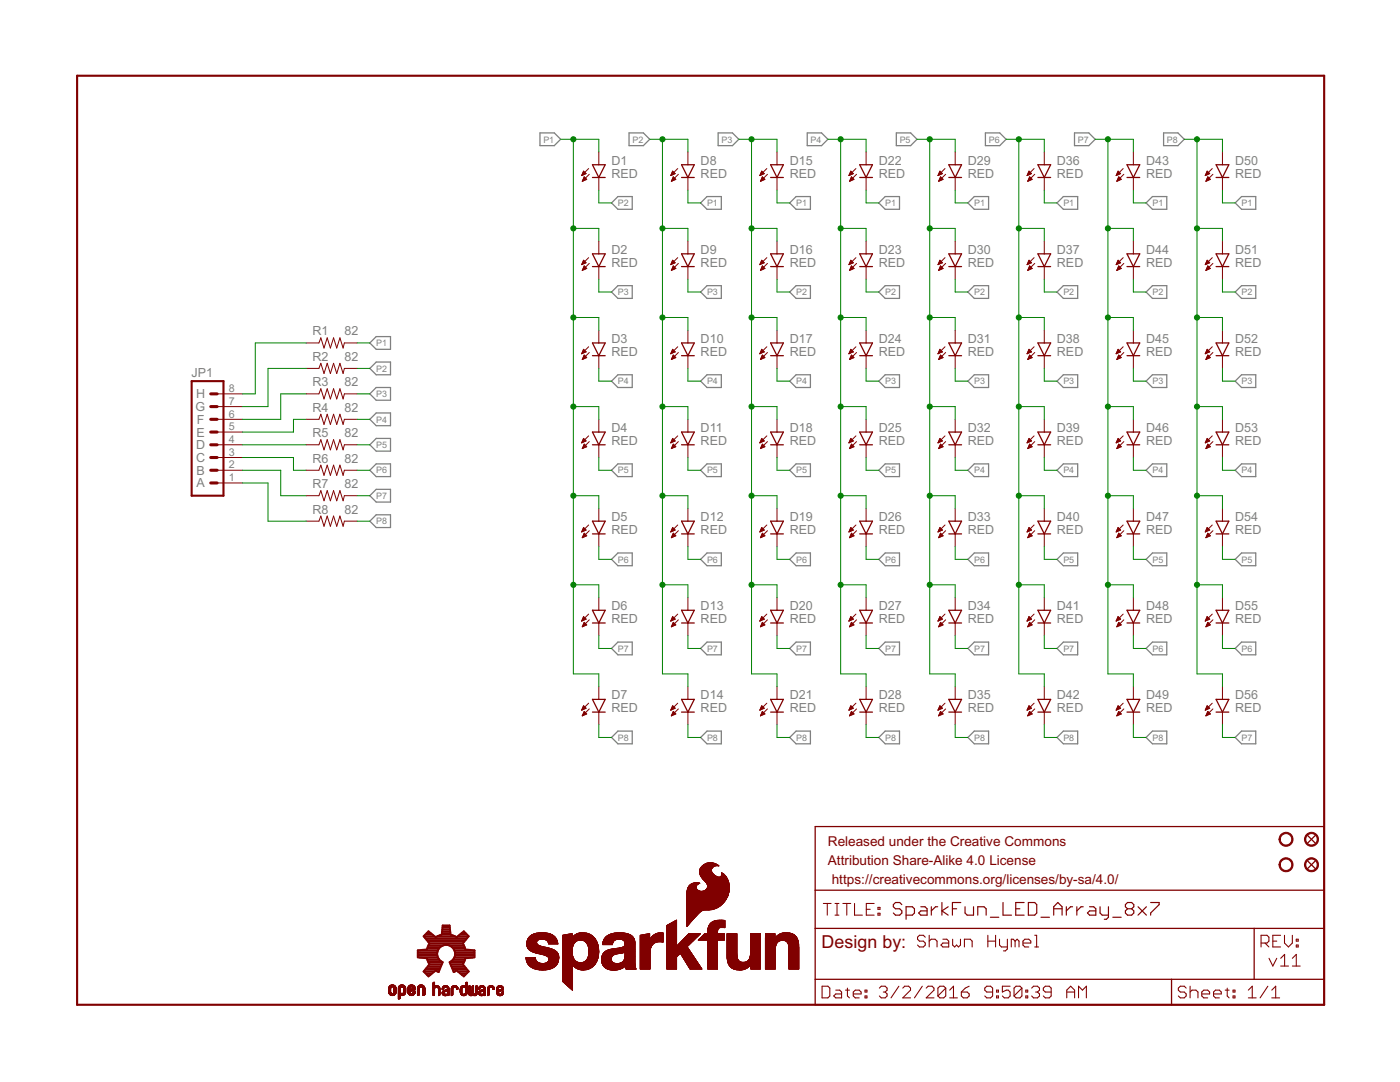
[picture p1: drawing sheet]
<svg xmlns="http://www.w3.org/2000/svg" width="279mm" height="216mm" viewBox="0 0 279 216" stroke-linecap="round" stroke-linejoin="round" font-family="sans-serif">
<defs><g id="words">
<text font-size="4" fill="#800000" x="164" y="189.1">Design by:</text>
<g font-size="3" fill="#800000">
<text x="165.2" y="168.7">Released under the Creative Commons</text>
<text x="165.2" y="172.6">Attribution Share-Alike 4.0 License</text>
<text x="166" y="176.4">https://creativecommons.org/licenses/by-sa/4.0/</text>
</g>
<g font-size="2.8" fill="#808080">
<text x="122.1" y="35.4">RED</text>
<text x="122.1" y="32.9">D1</text>
<text x="139.8" y="35.4">RED</text>
<text x="139.8" y="32.9">D8</text>
<text x="157.6" y="35.4">RED</text>
<text x="157.6" y="32.9">D15</text>
<text x="175.4" y="35.4">RED</text>
<text x="175.4" y="32.9">D22</text>
<text x="193.2" y="35.4">RED</text>
<text x="193.2" y="32.9">D29</text>
<text x="210.9" y="35.4">RED</text>
<text x="210.9" y="32.9">D36</text>
<text x="228.7" y="35.4">RED</text>
<text x="228.7" y="32.9">D43</text>
<text x="246.5" y="35.4">RED</text>
<text x="246.5" y="32.9">D50</text>
<text x="122.1" y="53.2">RED</text>
<text x="122.1" y="50.7">D2</text>
<text x="139.8" y="53.2">RED</text>
<text x="139.8" y="50.7">D9</text>
<text x="157.6" y="53.2">RED</text>
<text x="157.6" y="50.7">D16</text>
<text x="175.4" y="53.2">RED</text>
<text x="175.4" y="50.7">D23</text>
<text x="193.2" y="53.2">RED</text>
<text x="193.2" y="50.7">D30</text>
<text x="210.9" y="53.2">RED</text>
<text x="210.9" y="50.7">D37</text>
<text x="228.7" y="53.2">RED</text>
<text x="228.7" y="50.7">D44</text>
<text x="246.5" y="53.2">RED</text>
<text x="246.5" y="50.7">D51</text>
<text x="62.4" y="66.9">R1</text>
<text x="62.4" y="72">R2</text>
<text x="68.7" y="66.9">82</text>
<text x="68.7" y="72">82</text>
<text x="122.1" y="71">RED</text>
<text x="122.1" y="68.4">D3</text>
<text x="139.8" y="71">RED</text>
<text x="139.8" y="68.4">D10</text>
<text x="157.6" y="71">RED</text>
<text x="157.6" y="68.4">D17</text>
<text x="175.4" y="71">RED</text>
<text x="175.4" y="68.4">D24</text>
<text x="193.2" y="71">RED</text>
<text x="193.2" y="68.4">D31</text>
<text x="210.9" y="71">RED</text>
<text x="210.9" y="68.4">D38</text>
<text x="228.7" y="71">RED</text>
<text x="228.7" y="68.4">D45</text>
<text x="246.5" y="71">RED</text>
<text x="246.5" y="68.4">D52</text>
<text x="38.2" y="75.3">JP1</text>
<text x="62.4" y="77.1">R3</text>
<text x="68.7" y="77.1">82</text>
<text x="39" y="82">G</text>
<text x="39.1" y="79.5">H</text>
<text x="62.4" y="82.1">R4</text>
<text x="68.7" y="82.1">82</text>
<text x="39.1" y="89.6">D</text>
<text x="39.2" y="87.1">E</text>
<text x="39.3" y="84.6">F</text>
<text x="62.4" y="87.2">R5</text>
<text x="68.7" y="87.2">82</text>
<text x="122.1" y="88.8">RED</text>
<text x="122.1" y="86.2">D4</text>
<text x="139.8" y="88.8">RED</text>
<text x="139.8" y="86.2">D11</text>
<text x="157.6" y="88.8">RED</text>
<text x="157.6" y="86.2">D18</text>
<text x="175.4" y="88.8">RED</text>
<text x="175.4" y="86.2">D25</text>
<text x="193.2" y="88.8">RED</text>
<text x="193.2" y="86.2">D32</text>
<text x="210.9" y="88.8">RED</text>
<text x="210.9" y="86.2">D39</text>
<text x="228.7" y="88.8">RED</text>
<text x="228.7" y="86.2">D46</text>
<text x="246.5" y="88.8">RED</text>
<text x="246.5" y="86.2">D53</text>
<text x="39.1" y="92.2">C</text>
<text x="39.2" y="94.7">B</text>
<text x="62.4" y="92.3">R6</text>
<text x="68.7" y="92.3">82</text>
<text x="39.2" y="97.3">A</text>
<text x="62.4" y="97.4">R7</text>
<text x="68.7" y="97.4">82</text>
<text x="62.4" y="102.5">R8</text>
<text x="68.7" y="102.5">82</text>
<text x="122.1" y="106.5">RED</text>
<text x="122.1" y="104">D5</text>
<text x="139.8" y="106.5">RED</text>
<text x="139.8" y="104">D12</text>
<text x="157.6" y="106.5">RED</text>
<text x="157.6" y="104">D19</text>
<text x="175.4" y="106.5">RED</text>
<text x="175.4" y="104">D26</text>
<text x="193.2" y="106.5">RED</text>
<text x="193.2" y="104">D33</text>
<text x="210.9" y="106.5">RED</text>
<text x="210.9" y="104">D40</text>
<text x="228.7" y="106.5">RED</text>
<text x="228.7" y="104">D47</text>
<text x="246.5" y="106.5">RED</text>
<text x="246.5" y="104">D54</text>
<text x="122.1" y="124.3">RED</text>
<text x="122.1" y="121.8">D6</text>
<text x="139.8" y="124.3">RED</text>
<text x="139.8" y="121.8">D13</text>
<text x="157.6" y="124.3">RED</text>
<text x="157.6" y="121.8">D20</text>
<text x="175.4" y="124.3">RED</text>
<text x="175.4" y="121.8">D27</text>
<text x="193.2" y="124.3">RED</text>
<text x="193.2" y="121.8">D34</text>
<text x="210.9" y="124.3">RED</text>
<text x="210.9" y="121.8">D41</text>
<text x="228.7" y="124.3">RED</text>
<text x="228.7" y="121.8">D48</text>
<text x="246.5" y="124.3">RED</text>
<text x="246.5" y="121.8">D55</text>
<text x="122.1" y="142.1">RED</text>
<text x="122.1" y="139.5">D7</text>
<text x="139.8" y="142.1">RED</text>
<text x="139.8" y="139.5">D14</text>
<text x="157.6" y="142.1">RED</text>
<text x="157.6" y="139.5">D21</text>
<text x="175.4" y="142.1">RED</text>
<text x="175.4" y="139.5">D28</text>
<text x="193.2" y="142.1">RED</text>
<text x="193.2" y="139.5">D35</text>
<text x="210.9" y="142.1">RED</text>
<text x="210.9" y="139.5">D42</text>
<text x="228.7" y="142.1">RED</text>
<text x="228.7" y="139.5">D49</text>
<text x="246.5" y="142.1">RED</text>
<text x="246.5" y="139.5">D56</text>
</g>
<g font-size="2.4" fill="#808080">
<text x="45.7" y="83.3">6</text>
<text x="45.7" y="80.8">7</text>
<text x="45.7" y="78.2">8</text>
<text x="45.7" y="88.4">4</text>
<text x="45.7" y="85.9">5</text>
<text x="45.7" y="93.5">2</text>
<text x="45.7" y="90.9">3</text>
<text x="45.7" y="96">1</text>
</g>
<g font-size="2" fill="#808080">
<text x="108.4" y="28.4">P1</text>
<text x="126.2" y="28.4">P2</text>
<text x="144" y="28.4">P3</text>
<text x="161.8" y="28.4">P4</text>
<text x="179.6" y="28.4">P5</text>
<text x="197.3" y="28.4">P6</text>
<text x="215.1" y="28.4">P7</text>
<text x="232.9" y="28.4">P8</text>
<text x="123.3" y="41.1">P2</text>
<text x="141.1" y="41.1">P1</text>
<text x="158.9" y="41.1">P1</text>
<text x="176.7" y="41.1">P1</text>
<text x="194.4" y="41.1">P1</text>
<text x="212.2" y="41.1">P1</text>
<text x="230" y="41.1">P1</text>
<text x="247.8" y="41.1">P1</text>
<text x="123.3" y="58.9">P3</text>
<text x="141.1" y="58.9">P3</text>
<text x="158.9" y="58.9">P2</text>
<text x="176.7" y="58.9">P2</text>
<text x="194.4" y="58.9">P2</text>
<text x="212.2" y="58.9">P2</text>
<text x="230" y="58.9">P2</text>
<text x="247.8" y="58.9">P2</text>
<text x="75.1" y="69.1">P1</text>
<text x="75.1" y="74.1">P2</text>
<text x="123.3" y="76.7">P4</text>
<text x="141.1" y="76.7">P4</text>
<text x="158.9" y="76.7">P4</text>
<text x="176.7" y="76.7">P3</text>
<text x="194.4" y="76.7">P3</text>
<text x="212.2" y="76.7">P3</text>
<text x="230" y="76.7">P3</text>
<text x="247.8" y="76.7">P3</text>
<text x="75.1" y="79.2">P3</text>
<text x="75.1" y="89.4">P5</text>
<text x="75.1" y="84.3">P4</text>
<text x="75.1" y="94.5">P6</text>
<text x="123.3" y="94.5">P5</text>
<text x="141.1" y="94.5">P5</text>
<text x="158.9" y="94.5">P5</text>
<text x="176.7" y="94.5">P5</text>
<text x="194.4" y="94.5">P4</text>
<text x="212.2" y="94.5">P4</text>
<text x="230" y="94.5">P4</text>
<text x="247.8" y="94.5">P4</text>
<text x="75.1" y="99.5">P7</text>
<text x="75.1" y="104.6">P8</text>
<text x="123.3" y="112.2">P6</text>
<text x="141.1" y="112.2">P6</text>
<text x="158.9" y="112.2">P6</text>
<text x="176.7" y="112.2">P6</text>
<text x="194.4" y="112.2">P6</text>
<text x="212.2" y="112.2">P5</text>
<text x="230" y="112.2">P5</text>
<text x="247.8" y="112.2">P5</text>
<text x="123.3" y="130">P7</text>
<text x="141.1" y="130">P7</text>
<text x="158.9" y="130">P7</text>
<text x="176.7" y="130">P7</text>
<text x="194.4" y="130">P7</text>
<text x="212.2" y="130">P7</text>
<text x="230" y="130">P6</text>
<text x="247.8" y="130">P6</text>
<text x="123.3" y="147.8">P8</text>
<text x="141.1" y="147.8">P8</text>
<text x="158.9" y="147.8">P8</text>
<text x="176.7" y="147.8">P8</text>
<text x="194.4" y="147.8">P8</text>
<text x="212.2" y="147.8">P8</text>
<text x="230" y="147.8">P8</text>
<text x="247.8" y="147.8">P7</text>
</g>
</g></defs>
<g fill="none" stroke="#808080" stroke-width=".25">
<path d="M107.8 26.5h2.8l1.3 1.3-1.3 1.3h-2.8zM125.5 26.5h2.9l1.3 1.3-1.3 1.3h-2.9zM141.1 39.2h2.9v2.6h-2.9l-1.3-1.3zM143.3 26.5h2.9l1.2 1.3-1.2 1.3h-2.9zM158.9 39.2h2.8v2.6h-2.8l-1.3-1.3zM161.1 26.5h2.9l1.2 1.3-1.2 1.3h-2.9zM176.7 39.2h2.8v2.6h-2.8l-1.3-1.3zM178.9 26.5h2.8l1.3 1.3-1.3 1.3h-2.8zM194.4 39.2h2.9v2.6h-2.9l-1.2-1.3zM196.7 26.5h2.8l1.3 1.3-1.3 1.3h-2.8zM212.2 39.2h2.9v2.6h-2.9l-1.3-1.3zM214.4 26.5h2.9l1.3 1.3-1.3 1.3h-2.9z"/>
<path d="M230 39.2h2.9v2.6h-2.9l-1.3-1.3zM232.2 26.5h2.9l1.2 1.3-1.2 1.3h-2.9zM247.8 39.2h2.8v2.6h-2.8l-1.3-1.3zM122 40.5l1.3-1.3h2.9v2.6h-2.9zM122 58.3l1.3-1.3h2.9v2.5h-2.9zM141.1 57h2.9v2.5h-2.9l-1.3-1.2zM157.6 58.3l1.3-1.3h2.8v2.5h-2.8zM176.7 57h2.8v2.5h-2.8l-1.3-1.2zM194.4 57h2.9v2.5h-2.9l-1.2-1.2zM212.2 57h2.9v2.5h-2.9l-1.3-1.2zM230 57h2.9v2.5h-2.9l-1.3-1.2zM247.8 57h2.8v2.5h-2.8l-1.3-1.2z"/>
<path d="M73.8 73.5l1.3-1.3h2.8v2.6h-2.8zM73.8 68.4l1.3-1.2h2.8v2.5h-2.8zM73.8 78.6l1.3-1.3h2.8v2.6h-2.8zM123.3 74.8h2.9v2.5h-2.9l-1.3-1.2zM141.1 74.8h2.9v2.5h-2.9l-1.3-1.2zM158.9 74.8h2.8v2.5h-2.8l-1.3-1.2zM176.7 74.8h2.8v2.5h-2.8l-1.3-1.2zM194.4 74.8h2.9v2.5h-2.9l-1.2-1.2zM212.2 74.8h2.9v2.5h-2.9l-1.3-1.2zM230 74.8h2.9v2.5h-2.9l-1.3-1.2zM247.8 74.8h2.8v2.5h-2.8l-1.3-1.2zM73.8 83.7l1.3-1.3h2.8v2.5h-2.8z"/>
<path d="M73.8 88.8l1.3-1.3h2.8v2.5h-2.8zM73.8 93.8l1.3-1.2h2.8v2.5h-2.8zM73.8 98.9l1.3-1.3h2.8v2.6h-2.8zM122 93.8l1.3-1.2h2.9v2.5h-2.9zM139.8 93.8l1.3-1.2h2.9v2.5h-2.9zM157.6 93.8l1.3-1.2h2.8v2.5h-2.8zM175.4 93.8l1.3-1.2h2.8v2.5h-2.8zM193.2 93.8l1.2-1.2h2.9v2.5h-2.9zM210.9 93.8l1.3-1.2h2.9v2.5h-2.9zM228.7 93.8l1.3-1.2h2.9v2.5h-2.9zM246.5 93.8l1.3-1.2h2.8v2.5h-2.8zM73.8 104l1.3-1.3h2.8v2.6h-2.8z"/>
<path d="M122 111.6l1.3-1.3h2.9v2.6h-2.9zM139.8 111.6l1.3-1.3h2.9v2.6h-2.9zM157.6 111.6l1.3-1.3h2.8v2.6h-2.8zM175.4 111.6l1.3-1.3h2.8v2.6h-2.8zM193.2 111.6l1.2-1.3h2.9v2.6h-2.9zM210.9 111.6l1.3-1.3h2.9v2.6h-2.9zM228.7 111.6l1.3-1.3h2.9v2.6h-2.9zM246.5 111.6l1.3-1.3h2.8v2.6h-2.8zM122 129.4l1.3-1.3h2.9v2.6h-2.9zM139.8 129.4l1.3-1.3h2.9v2.6h-2.9zM157.6 129.4l1.3-1.3h2.8v2.6h-2.8zM175.4 129.4l1.3-1.3h2.8v2.6h-2.8z"/>
<path d="M193.2 129.4l1.2-1.3h2.9v2.6h-2.9zM210.9 129.4l1.3-1.3h2.9v2.6h-2.9zM228.7 129.4l1.3-1.3h2.9v2.6h-2.9zM246.5 129.4l1.3-1.3h2.8v2.6h-2.8zM122 147.2l1.3-1.3h2.9v2.5h-2.9zM139.8 147.2l1.3-1.3h2.9v2.5h-2.9zM157.6 147.2l1.3-1.3h2.8v2.5h-2.8zM175.4 147.2l1.3-1.3h2.8v2.5h-2.8zM193.2 147.2l1.2-1.3h2.9v2.5h-2.9zM210.9 147.2l1.3-1.3h2.9v2.5h-2.9zM228.7 147.2l1.3-1.3h2.9v2.5h-2.9zM246.5 147.2l1.3-1.3h2.8v2.5h-2.8z"/>
</g>
<g fill="none" stroke="#800000" stroke-width=".21">
<path d="M164.1 196.8h1.1l.4 .4v1.5l-.4 .4h-1.1zM164.3 180.3h1.6M165.1 180.3v2.3M166.6 180.3h.8M166.6 182.6h.8M166.8 197.6h.8l.4 .4v1.1h-1.2l-.4-.4 .4-.4h1.2M167 180.3v2.3M168.2 180.3h1.6M168.7 197.6h.8M169 180.3v2.3M169.1 197.2v1.5l.4 .4M170.3 198.3h1.6v-.3l-.4-.4h-.8l-.4 .4v.7l.4 .4h.8"/>
<path d="M170.5 180.3v2.3h1.6M172.6 198.7h.4v.4h-.4zM172.6 197.6h.4v.4h-.4zM172.9 181.4h.8M174.5 180.3h-1.6v2.3h1.6M175.2 182.2h.4v.4h-.4zM175.2 181.1h.4v.3h-.4zM175.5 197.2l.4-.4h.8l.3 .4v.4l-.3 .4M176.3 198h.4M176.7 198l.3 .3v.4l-.3 .4h-.8l-.4-.4M179.4 196.8l-1.6 2.3M180.2 197.2l.4-.4h.7l.4 .4v.4l-1.5 1.5h1.5"/>
<path d="M184.1 196.8l-1.6 2.3M184.7 187l-.4-.4h-.8l-.4 .4v.4l.4 .4h.8l.4 .4v.4l-.4 .4h-.8l-.4-.4M184.8 197.2l.4-.4h.8l.4 .4v.4l-1.6 1.5h1.6M185.4 186.6v2.4M185.4 187.8l.4-.4h.8l.4 .4v1.2M188.2 187.4h.8l.3 .4v1.2h-1.1l-.4-.4 .4-.4h1.1M188.7 197.2v1.5l-.4 .4h-.7l-.4-.4M188.7 197.2l-.4-.4h-.7l-.4 .4v1.5M188.7 197.2l-1.5 1.5M189.5 199.1h1.6M189.5 197.6l.8-.8v2.3M190.1 187.4v1.2l.4 .4 .4-.4 .4 .4 .4-.4v-1.2"/>
<path d="M191.9 198h1.1l.4 .3v.4l-.4 .4h-.7l-.4-.4zM192.5 189v-1.6h1.1l.4 .4v1.2M193.4 196.8l-.8 .4-.7 .8M197.1 187.8h1.6M197.1 186.6v2.4M198.1 198h-1.2l-.4-.4v-.4l.4-.4h.8l.4 .4v1.5l-.4 .4h-.8l-.4-.4M198.7 186.6v2.4M198.9 198.7h.4v.4h-.4zM198.9 197.6h.4v.4h-.4zM199.5 187.4v1.2l.4 .4h1.1M201 187.4v2l-.4 .3h-.3M201.6 196.8h-1.6v1.2l.8-.4h.4l.4 .4v.7l-.4 .4h-.8l-.4-.4"/>
<path d="M202.6 187.8l-.4-.4h-.4v1.6M202.6 187.8v1.2M202.6 187.8l.4-.4 .4 .4v1.2M203.9 197.2v1.5l-.3 .4h-.8l-.4-.4M203.9 197.2l-.3-.4h-.8l-.4 .4v1.5M203.9 197.2l-1.5 1.5M204.2 188.2h1.5v-.4l-.4-.4h-.8l-.3 .4v.8l.3 .4h.8M204.7 198.7h.4v.4h-.4zM204.7 197.6h.4v.4h-.4zM205.9 197.2l.4-.4h.8l.4 .4v.4l-.4 .4M206.5 186.6h.4v2.4M206.5 189h.8"/>
<path d="M206.7 198h.4M207.1 198l.4 .3v.4l-.4 .4h-.8l-.4-.4M209.8 198h-1.2l-.4-.4v-.4l.4-.4h.8l.4 .4v1.5l-.4 .4h-.8l-.4-.4M212.9 198h1.6M212.9 199.1v-1.5l.8-.8 .8 .8v1.5M215.2 199.1v-2.3l.8 .8 .8-.8v2.3M236.7 197.2l-.4-.4h-.7l-.4 .4v.4l.4 .4h.7l.4 .3v.4l-.4 .4h-.7l-.4-.4M237.5 198l.4-.4h.8l.4 .4v1.1M237.5 196.8v2.3M239.8 198.3h1.6v-.3l-.4-.4h-.8l-.4 .4v.7l.4 .4h.8M242.2 198.3h1.5v-.3l-.3-.4h-.8l-.4 .4v.7l.4 .4h.8M244.5 197.6h.8"/>
<path d="M244.9 197.2v1.5l.4 .4M246.1 198.7h.4v.4h-.4zM246.1 197.6h.4v.4h-.4zM249.1 199.1h1.6M249.1 197.6l.8-.8v2.3M251.7 188.2h1.2l.3-.4v-.8l-.3-.4h-1.2v2.4M252.5 188.2l.7 .8M253 196.8l-1.5 2.3M253.3 191.2l.7 1.6 .8-1.6M253.8 199.1h1.6M253.8 197.6l.8-.8v2.3M254 187.8h.8"/>
<path d="M255.6 186.6h-1.6v2.4h1.6M255.6 191.2l.8-.8v2.4M255.6 192.8h1.6M256.3 186.6v1.6l.8 .8 .8-.8v-1.6M257.9 192.8h1.6M257.9 191.2l.8-.8v2.4M258.7 187.4h.4v.4h-.4zM258.7 188.6h.4v.4h-.4z"/>
</g>
<path d="M15.4 15.1h248.9v185.4h-248.9zM38.2 76.1h6.4v22.8h-6.4z" fill="none" stroke="#800000" stroke-width=".42"/>
<g fill="none" stroke="#800000" stroke-width=".25">
<path d="M118.2 32.9h2.6l-1.3 2.5zM118.2 35.4h2.6M136 35.4h2.6M136 32.9h2.6l-1.3 2.5zM153.8 35.4h2.5M153.8 32.9h2.5l-1.2 2.5zM171.6 35.4h2.5M171.6 32.9h2.5l-1.3 2.5zM189.4 35.4h2.5M189.4 32.9h2.5l-1.3 2.5zM207.1 35.4h2.6M207.1 32.9h2.6l-1.3 2.5z"/>
<path d="M224.9 35.4h2.6M224.9 32.9h2.6l-1.3 2.5zM242.7 35.4h2.5M242.7 32.9h2.5l-1.2 2.5zM118.2 50.7h2.6l-1.3 2.5zM118.2 53.2h2.6M136 53.2h2.6M136 50.7h2.6l-1.3 2.5zM153.8 53.2h2.5M153.8 50.7h2.5l-1.2 2.5zM171.6 53.2h2.5M171.6 50.7h2.5l-1.3 2.5z"/>
<path d="M189.4 53.2h2.5M189.4 50.7h2.5l-1.3 2.5zM207.1 53.2h2.6M207.1 50.7h2.6l-1.3 2.5zM224.9 53.2h2.6M224.9 50.7h2.6l-1.3 2.5zM242.7 53.2h2.5M242.7 50.7h2.5l-1.2 2.5zM118.2 68.4h2.6l-1.3 2.6zM118.2 71h2.6M136 71h2.6M136 68.4h2.6l-1.3 2.6z"/>
<path d="M153.8 71h2.5M153.8 68.4h2.5l-1.2 2.6zM171.6 71h2.5M171.6 68.4h2.5l-1.3 2.6zM189.4 71h2.5M189.4 68.4h2.5l-1.3 2.6zM207.1 71h2.6M207.1 68.4h2.6l-1.3 2.6zM224.9 71h2.6M224.9 68.4h2.6l-1.3 2.6zM242.7 71h2.5M242.7 68.4h2.5l-1.2 2.6z"/>
<path d="M118.2 86.2h2.6l-1.3 2.6zM118.2 88.8h2.6M136 88.8h2.6M136 86.2h2.6l-1.3 2.6zM153.8 88.8h2.5M153.8 86.2h2.5l-1.2 2.6zM171.6 88.8h2.5M171.6 86.2h2.5l-1.3 2.6zM189.4 88.8h2.5M189.4 86.2h2.5l-1.3 2.6zM207.1 88.8h2.6M207.1 86.2h2.6l-1.3 2.6z"/>
<path d="M224.9 88.8h2.6M224.9 86.2h2.6l-1.3 2.6zM242.7 88.8h2.5M242.7 86.2h2.5l-1.2 2.6zM118.2 104h2.6l-1.3 2.5zM118.2 106.5h2.6M136 106.5h2.6M136 104h2.6l-1.3 2.5zM153.8 106.5h2.5M153.8 104h2.5l-1.2 2.5zM171.6 106.5h2.5M171.6 104h2.5l-1.3 2.5z"/>
<path d="M189.4 106.5h2.5M189.4 104h2.5l-1.3 2.5zM207.1 106.5h2.6M207.1 104h2.6l-1.3 2.5zM224.9 106.5h2.6M224.9 104h2.6l-1.3 2.5zM242.7 106.5h2.5M242.7 104h2.5l-1.2 2.5zM118.2 121.8h2.6l-1.3 2.5zM118.2 124.3h2.6M118.2 139.6h2.6l-1.3 2.5zM136 124.3h2.6"/>
<path d="M136 121.8h2.6l-1.3 2.5zM136 139.6h2.6l-1.3 2.5zM153.8 124.3h2.5M153.8 121.8h2.5l-1.2 2.5zM153.8 139.6h2.5l-1.2 2.5zM171.6 124.3h2.5M171.6 121.8h2.5l-1.3 2.5zM171.6 139.6h2.5l-1.3 2.5zM189.4 124.3h2.5M189.4 121.8h2.5l-1.3 2.5zM189.4 139.6h2.5l-1.3 2.5zM207.1 124.3h2.6"/>
<path d="M207.1 121.8h2.6l-1.3 2.5zM207.1 139.6h2.6l-1.3 2.5zM224.9 124.3h2.6M224.9 121.8h2.6l-1.3 2.5zM224.9 139.6h2.6l-1.3 2.5zM242.7 124.3h2.5M242.7 121.8h2.5l-1.2 2.5zM242.7 139.6h2.5l-1.2 2.5zM118.2 142.1h2.6M136 142.1h2.6M153.8 142.1h2.5M171.6 142.1h2.5"/>
<path d="M189.4 142.1h2.5M207.1 142.1h2.6M224.9 142.1h2.6M242.7 142.1h2.5M162.7 164.9h101.6v35.6h-101.6zM162.7 177.6h101.6M261 166.7l1.5 1.5M261 171.8l1.5 1.5M262.5 166.7l-1.5 1.5M262.5 171.8l-1.5 1.5M162.7 185.3h101.6M162.7 195.4h101.6"/>
<path d="M233.8 195.4v5.1M250.3 185.3v10.1"/>
</g>
<g fill="none" stroke="#800000" stroke-width=".23">
<path d="M180 180.5l-.4-.4h-.9l-.4 .4v.4l.4 .4h.9l.4 .5v.4l-.4 .4h-.9l-.4-.4M180.8 182.6h1.3l.4-.4v-.9l-.4-.4h-1.3v2.5M183.8 180.9h.8l.4 .4v1.3h-1.2l-.5-.4 .5-.4h1.2M185.9 180.9v1.7M187.1 180.9h-.4l-.8 .9M188 180.1v2.5M189.2 180.9l-1.2 .9 1.2 .8M190.1 181.3h.8M191.7 180.1h-1.6v2.5M192.6 180.9v1.3l.4 .4h1.3v-1.7M195.1 182.6v-1.7h1.3l.4 .4v1.3M197.7 183h1.6"/>
<path d="M200.2 180.1v2.5h1.7M202.7 181.3h.8M204.4 180.1h-1.7v2.5h1.7M205.2 180.1h1.3l.4 .4v1.7l-.4 .4h-1.3zM207.8 183h1.6M210.3 181.3h1.7M210.3 182.6v-1.7l.8-.8 .9 .8v1.7M212.8 180.9v1.7M214.1 180.9h-.4l-.9 .9M214.9 180.9v1.7M216.2 180.9h-.4l-.9 .9M217.4 180.9h.9l.4 .4v1.3h-1.3l-.4-.4 .4-.4h1.3"/>
<path d="M219.5 180.9v1.3l.5 .4h1.2M221.2 180.9v2.1l-.4 .4h-.4M222.1 183h1.7M225 181.3l-.4-.4v-.4l.4-.4h.8l.5 .4v.4l-.5 .4M225 181.3h.8M225 181.3l-.4 .5v.4l.4 .4h.8l.5-.4v-.4l-.5-.5M227.1 180.9l1.7 1.7M228.8 180.9l-1.7 1.7M229.6 180.1h1.7v.4l-1.7 1.7v.4"/>
</g>
<g fill="none" stroke="#800000" stroke-width=".2">
<path d="M116.1 35h.1M116.2 34.9h.3M116.2 34.8h.6M116.2 36.1h.3M116.3 34.6h.6M116.3 34.5h.5M116.3 36h.4M116.4 35.8h.6M116.4 34.4h.3M116.4 34.3h.2M116.4 35.7h.6M116.5 35.6h.4"/>
<path d="M116.5 35.5h.3M116.6 35.3h.1M116.6 35.3l.5 .5-.9 .4zM117 34.6l-.5-.5-.4 .9M117 34.6l-.9 .4M117.5 33.6l-1.4 1.4M117.6 34.8l-1.4 1.4M119.5 30.3v2.6M119.5 35.4v2.6M133.9 35h.1M133.9 34.9h.4M134 34.8h.5"/>
<path d="M134 36.1h.2M134 34.6h.7M134.1 34.5h.5M134.1 36h.4M134.1 34.4h.4M134.1 35.8h.7M134.2 34.3h.2M134.2 35.7h.6M134.2 35.6h.5M134.2 34.1l.5 .5-.8 .4zM134.3 35.5h.3M134.3 35.3h.1"/>
<path d="M134.4 35.3l.5 .5-.9 .4zM135.3 33.6l-1.4 1.4M135.4 34.8l-1.4 1.4M137.3 30.3v2.6M137.3 35.4v2.6M151.7 35h.1M151.7 34.9h.3M151.8 34.8h.5M151.8 34.6h.7M151.8 36.1h.2M151.9 34.5h.5M151.9 36h.4"/>
<path d="M151.9 34.4h.4M151.9 35.8h.7M152 34.3h.1M152 35.7h.6M152 35.6h.4M152.1 35.5h.2M152.1 35.3h.1M152.1 35.3l.6 .5-.9 .4zM152.5 34.6l-.5-.5-.4 .9M152.5 34.6l-.9 .4M153 33.6l-1.4 1.4M153.2 34.8l-1.4 1.4"/>
<path d="M155.1 30.3v2.6M155.1 35.4v2.6M169.4 35h.1M169.5 34.9h.3M169.5 34.8h.6M169.6 34.6h.7M169.6 36.1h.2M169.7 34.5h.5M169.7 36h.4M169.7 34.4h.3M169.7 35.8h.6M169.7 35.7h.6"/>
<path d="M169.8 34.3h.1M169.8 35.6h.4M169.8 35.5h.3M169.9 35.3h.1M169.9 35.3l.5 .5-.9 .4zM170.3 34.6l-.5-.5-.4 .9M170.3 34.6l-.9 .4M170.8 33.6l-1.4 1.4M170.9 34.8l-1.4 1.4M172.8 30.3v2.6M172.8 35.4v2.6M187.2 35h.1"/>
<path d="M187.3 34.9h.3M187.3 34.8h.6M187.4 34.6h.7M187.4 36.1h.2M187.4 36h.5M187.4 34.5h.5M187.5 34.4h.3M187.5 35.8h.6M187.5 34.3h.2M187.5 35.7h.6M187.6 35.6h.4M187.6 34.1l.5 .5-.9 .4z"/>
<path d="M187.6 35.5h.3M187.7 35.3h.1M187.7 35.3l.5 .5-.9 .4zM188.6 33.6l-1.4 1.4M188.7 34.8l-1.4 1.4M190.6 30.3v2.6M190.6 35.4v2.6M205 35h.1M205 34.9h.4M205.1 34.8h.6M205.1 34.6h.7M205.1 36.1h.2"/>
<path d="M205.2 34.5h.5M205.2 36h.4M205.3 34.4h.3M205.3 35.8h.6M205.3 34.3h.2M205.3 35.7h.6M205.4 35.6h.4M205.4 34.1l.5 .5-.9 .4zM205.4 35.5h.3M205.5 35.3h.1M205.5 35.3l.5 .5-.9 .4zM206.4 33.6l-1.4 1.4"/>
<path d="M206.5 34.8l-1.4 1.4M208.4 30.3v2.6M208.4 35.4v2.6M222.8 35h.1M222.8 34.9h.3M222.9 34.8h.5M222.9 34.6h.7M222.9 36.1h.2M223 34.5h.5M223 36h.4M223 34.4h.4M223 35.8h.7"/>
<path d="M223.1 34.3h.1M223.1 35.7h.6M223.1 35.6h.5M223.1 34.1l.5 .5-.8 .4zM223.2 35.5h.2M223.2 35.3h.1M223.3 35.3l.5 .5-.9 .4zM224.2 33.6l-1.4 1.4M224.3 34.8l-1.4 1.4M226.2 30.3v2.6M226.2 35.4v2.6M240.5 35h.1"/>
<path d="M240.6 34.9h.3M240.6 34.8h.6M240.7 34.6h.7M240.7 36.1h.2M240.7 34.5h.6M240.7 36h.5M240.8 34.4h.4M240.8 35.8h.7M240.9 34.3h.1M240.9 35.7h.6M240.9 35.6h.4M240.9 34.1l.5 .5-.9 .4z"/>
<path d="M241 35.5h.2M241 35.3h.1M241 35.3l.6 .5-.9 .4zM241.9 33.6l-1.4 1.4M242.1 34.8l-1.4 1.4M244 30.3v2.6M244 35.4v2.6M116.1 52.7h.2M116.2 52.6h.4M116.2 52.5h.7M116.2 53.9h.1M116.3 53.8h.3"/>
<path d="M116.3 52.4h.6M116.3 52.2h.5M116.3 53.7h.5M116.4 52.1h.3M116.4 53.6h.7M116.4 52h.1M116.4 53.4h.6M116.5 51.9l.5 .5-.9 .4zM116.5 53.3h.4M116.5 53.2h.2M116.6 53.1l-.4 .9M116.6 53.1l.5 .5"/>
<path d="M116.6 53.1h.1M117.1 53.6l-.9 .4M117.5 51.4l-1.4 1.4M117.6 52.6l-1.4 1.4M119.5 48.1v2.6M119.5 53.2v2.5M133.9 52.7h.2M134 52.6h.4M134 52.5h.6M134 53.9h.1M134 52.4h.7M134 53.8h.3"/>
<path d="M134.1 52.2h.5M134.1 53.7h.5M134.2 52.1h.2M134.2 53.6h.7M134.2 52h.1M134.2 53.4h.5M134.2 51.9l.5 .5-.8 .4zM134.3 53.3h.3M134.3 53.2h.2M134.4 53.1l.5 .5M134.4 53.1h.1M134.4 53.1l-.4 .9"/>
<path d="M134.9 53.6l-.9 .4M135.3 51.4l-1.4 1.4M135.4 52.6l-1.4 1.4M137.3 48.1v2.6M137.3 53.2v2.5M151.7 52.7h.1M151.7 52.6h.4M151.8 52.5h.6M151.8 53.9h.1M151.8 52.4h.7M151.8 53.8h.3M151.9 52.2h.4"/>
<path d="M151.9 53.7h.5M151.9 52.1h.3M151.9 53.6h.8M152 53.4h.5M152 52h.1M152 51.9l.5 .5-.9 .4zM152 53.3h.4M152.1 53.2h.2M152.1 53.1h.1M152.1 53.1l-.3 .9M152.1 53.1l.6 .5M152.7 53.6l-.9 .4"/>
<path d="M153 51.4l-1.4 1.4M153.2 52.6l-1.4 1.4M155.1 48.1v2.6M155.1 53.2v2.5M169.5 52.7h.1M169.5 52.6h.4M169.6 52.5h.6M169.6 53.9h.1M169.6 52.4h.6M169.6 53.8h.3M169.7 53.7h.5M169.7 52.2h.4"/>
<path d="M169.7 52.1h.3M169.7 53.6h.7M169.8 53.4h.5M169.8 52h.1M169.8 51.9l.5 .5-.9 .4zM169.8 53.3h.4M169.9 53.2h.2M169.9 53.1h.1M169.9 53.1l.5 .5M169.9 53.1l-.4 .9M170.4 53.6l-.9 .4M170.8 51.4l-1.4 1.4"/>
<path d="M170.9 52.6l-1.4 1.4M172.8 48.1v2.6M172.8 53.2v2.5M187.2 52.7h.2M187.3 52.6h.4M187.3 53.9h.1M187.3 52.5h.7M187.4 52.4h.6M187.4 53.8h.3M187.4 53.7h.6M187.5 52.2h.4M187.5 52.1h.3"/>
<path d="M187.5 53.6h.7M187.5 52h.1M187.5 53.4h.6M187.6 51.9l.5 .5-.9 .4zM187.6 53.3h.4M187.6 53.2h.2M187.7 53.1h.1M187.7 53.1l-.4 .9M187.7 53.1l.5 .5M188.2 53.6l-.9 .4M188.6 51.4l-1.4 1.4M188.7 52.6l-1.4 1.4"/>
<path d="M190.6 48.1v2.6M190.6 53.2v2.5M205 52.7h.2M205.1 52.6h.4M205.1 53.9h.1M205.1 52.5h.6M205.2 52.4h.6M205.2 53.8h.2M205.2 52.2h.5M205.2 53.7h.5M205.3 52.1h.2M205.3 53.6h.7"/>
<path d="M205.3 52h.1M205.3 53.4h.6M205.4 51.9l.5 .5-.9 .4zM205.4 53.3h.3M205.4 53.2h.2M205.5 53.1h.1M205.5 53.1l-.4 .9M205.5 53.1l.5 .5-.9 .4M206.4 51.4l-1.4 1.4M206.5 52.6l-1.4 1.4M208.4 48.1v2.6M208.4 53.2v2.5"/>
<path d="M222.8 52.7h.2M222.8 52.6h.4M222.9 52.5h.6M222.9 53.9h.1M222.9 52.4h.7M222.9 53.8h.3M223 52.2h.5M223 53.7h.5M223.1 52.1h.2M223.1 53.6h.7M223.1 52h.1M223.1 53.4h.5"/>
<path d="M223.1 53.3h.4M223.1 51.9l.5 .5-.8 .4zM223.2 53.2h.2M223.2 53.1h.1M223.3 53.1l.5 .5M223.3 53.1l-.4 .9M223.8 53.6l-.9 .4M224.2 51.4l-1.4 1.4M224.3 52.6l-1.4 1.4M226.2 48.1v2.6M226.2 53.2v2.5M240.6 52.7h.1"/>
<path d="M240.6 52.6h.4M240.7 52.5h.6M240.7 53.9h.1M240.7 52.4h.6M240.7 53.8h.3M240.8 52.2h.4M240.8 53.7h.5M240.8 53.6h.7M240.8 52.1h.3M240.9 52h.1M240.9 53.4h.5M240.9 53.3h.4"/>
<path d="M240.9 51.9l.5 .5-.9 .4zM241 53.2h.2M241 53.1h.1M241 53.1l-.3 .9M241 53.1l.6 .5M241.6 53.6l-.9 .4M241.9 51.4l-1.4 1.4M242.1 52.6l-1.4 1.4M244 48.1v2.6M244 53.2v2.5M43.3 78.6h5.1M61.1 68.4h2.5l.4-1 .7 2 .6-2 .6 2 .7-2 .6 2 .6-2 .7 2 .2-1h2.6"/>
<path d="M61.1 73.5h2.5l.4-1 .7 2 .6-2 .6 2 .7-2 .6 2 .6-2 .7 2 .2-1h2.6M61.1 78.6h2.5l.4-1 .7 2 .6-2 .6 2 .7-2 .6 2 .6-2 .7 2 .2-1h2.6M116.1 70.6h.1M116.1 70.5h.3M116.2 70.3h.5M116.2 70.2h.8M116.2 71.7h.2M116.3 70.1h.6M116.3 71.5h.4M116.4 70h.3M116.4 71.4h.5M116.4 69.8h.2"/>
<path d="M116.4 71.3h.7M116.5 69.7l-.4 .9M116.5 69.7l.5 .5M116.5 69.7h.1M116.5 71.2h.4M116.5 71.1h.3M116.5 70.9h.2M116.6 70.8l.5 .6-.9 .3zM117 70.2l-.9 .4M117.5 69.2l-1.4 1.4M117.6 70.3l-1.4 1.4M119.5 65.9v2.5"/>
<path d="M119.5 71v2.5M133.9 70.6h.1M133.9 70.5h.3M134 70.3h.5M134 70.2h.7M134 71.7h.2M134.1 70.1h.5M134.1 71.5h.4M134.1 70h.4M134.1 71.4h.6M134.2 69.8h.2M134.2 71.3h.6"/>
<path d="M134.2 71.2h.5M134.2 69.7l.5 .5M134.2 69.7h.1M134.2 69.7l-.3 .9M134.3 71.1h.3M134.3 70.9h.2M134.4 70.8l.5 .6-.9 .3zM134.7 70.2l-.8 .4M135.3 69.2l-1.4 1.4M135.4 70.3l-1.4 1.4M137.3 65.9v2.5M137.3 71v2.5"/>
<path d="M151.6 70.6h.1M151.7 70.5h.3M151.7 70.3h.5M151.8 70.2h.7M151.8 71.7h.1M151.8 70.1h.6M151.8 71.5h.4M151.9 71.4h.6M151.9 70h.4M152 69.8h.2M152 71.3h.6M152 71.2h.5"/>
<path d="M152 69.7h.1M152 69.7l-.4 .9M152 69.7l.5 .5M152.1 71.1h.3M152.1 70.9h.1M152.1 70.8l.6 .6-.9 .3zM152.5 70.2l-.9 .4M153 69.2l-1.4 1.4M153.2 70.3l-1.4 1.4M155.1 65.9v2.5M155.1 71v2.5M169.4 70.6h.1"/>
<path d="M169.5 70.5h.2M169.5 70.3h.5M169.6 71.7h.1M169.6 70.2h.7M169.6 70.1h.6M169.6 71.5h.4M169.7 71.4h.6M169.7 70h.4M169.7 69.8h.2M169.7 71.3h.7M169.8 69.7h.1M169.8 71.2h.5"/>
<path d="M169.8 69.7l-.4 .9M169.8 69.7l.5 .5M169.8 71.1h.3M169.9 70.9h.1M169.9 70.8l.5 .6-.9 .3zM170.3 70.2l-.9 .4M170.8 69.2l-1.4 1.4M170.9 70.3l-1.4 1.4M172.8 65.9v2.5M172.8 71v2.5M187.2 70.6h.1M187.3 70.5h.2"/>
<path d="M187.3 70.3h.5M187.3 71.7h.2M187.4 70.2h.7M187.4 70.1h.6M187.4 71.5h.4M187.5 70h.4M187.5 71.4h.6M187.5 69.8h.2M187.5 71.3h.7M187.6 69.7h.1M187.6 71.2h.4M187.6 69.7l.5 .5"/>
<path d="M187.6 69.7l-.4 .9M187.6 71.1h.3M187.7 70.9h.1M187.7 70.8l.5 .6-.9 .3zM188.1 70.2l-.9 .4M188.6 69.2l-1.4 1.4M188.7 70.3l-1.4 1.4M190.6 65.9v2.5M190.6 71v2.5M205 70.6h.1M205 70.5h.3M205.1 70.3h.5"/>
<path d="M205.1 70.2h.7M205.1 71.7h.2M205.2 70.1h.5M205.2 71.5h.3M205.2 70h.4M205.2 71.4h.6M205.3 69.8h.2M205.3 71.3h.6M205.3 69.7h.1M205.3 71.2h.5M205.4 69.7l-.4 .9M205.4 69.7l.5 .5"/>
<path d="M205.4 71.1h.3M205.4 70.9h.2M205.5 70.8l.5 .6-.9 .3zM205.9 70.2l-.9 .4M206.4 69.2l-1.4 1.4M206.5 70.3l-1.4 1.4M208.4 65.9v2.5M208.4 71v2.5M222.8 70.6h.1M222.8 70.5h.3M222.9 70.3h.5M222.9 70.2h.7"/>
<path d="M222.9 71.7h.2M223 70.1h.5M223 71.5h.3M223 70h.4M223 71.4h.6M223.1 71.3h.6M223.1 69.8h.2M223.1 69.7h.1M223.1 71.2h.5M223.1 69.7l.5 .5-.8 .4M223.1 69.7l-.3 .9M223.2 71.1h.3"/>
<path d="M223.2 70.9h.2M223.3 70.8l.5 .6-.9 .3zM224.2 69.2l-1.4 1.4M224.3 70.3l-1.4 1.4M226.2 65.9v2.5M226.2 71v2.5M240.5 70.6h.1M240.6 70.5h.3M240.6 70.3h.5M240.7 70.2h.7M240.7 71.7h.1M240.7 71.5h.4"/>
<path d="M240.7 70.1h.6M240.8 70h.4M240.8 71.4h.6M240.8 71.3h.7M240.9 69.8h.2M240.9 69.7h.1M240.9 71.2h.5M240.9 69.7l-.4 .9M240.9 69.7l.5 .5-.9 .4M240.9 71.1h.4M241 70.9h.1M241 70.8l.6 .6-.9 .3z"/>
<path d="M241.9 69.2l-1.4 1.4M242.1 70.3l-1.4 1.4M244 65.9v2.5M244 71v2.5M43.3 83.7h5.1M43.3 88.8h5.1M43.3 93.8h5.1M43.3 96.4h5.1M43.3 91.3h5.1M43.3 86.2h5.1M43.3 81.1h5.1M61.1 83.7h2.5l.4-1 .7 2 .6-2 .6 2 .7-2 .6 2 .6-2 .7 2 .2-1h2.6"/>
<path d="M61.1 88.8h2.5l.4-1.1 .7 2.1 .6-2.1 .6 2.1 .7-2.1 .6 2.1 .6-2.1 .7 2.1 .2-1h2.6M61.1 93.8h2.5l.4-1 .7 2 .6-2 .6 2 .7-2 .6 2 .6-2 .7 2 .2-1h2.6M61.1 98.9h2.5l.4-1 .7 2 .6-2 .6 2 .7-2 .6 2 .6-2 .7 2 .2-1h2.6M116.1 88.3h.1M116.2 88.2h.3M116.2 88.1h.6M116.3 87.9h.6M116.3 89.4h.2M116.3 87.8h.5M116.3 89.3h.5M116.4 87.7h.3M116.4 89.2h.7"/>
<path d="M116.4 87.6h.2M116.4 89h.6M116.5 87.5l.5 .5-.9 .4zM116.5 88.9h.4M116.5 88.8h.3M116.6 88.7h.1M116.6 88.6l.5 .5-.9 .4zM117.5 87l-1.4 1.4M117.6 88.1l-1.4 1.4M119.5 83.7v2.5M119.5 88.8v2.5M133.9 88.3h.1"/>
<path d="M133.9 88.2h.4M134 88.1h.6M134 87.9h.7M134 89.4h.3M134.1 87.8h.5M134.1 89.3h.5M134.2 87.7h.3M134.2 89.2h.6M134.2 87.6h.1M134.2 89h.6M134.2 88.9h.5M134.2 87.5l.5 .5-.8 .4z"/>
<path d="M134.3 88.8h.2M134.3 88.7h.1M134.4 88.6l.5 .5-.9 .4zM135.3 87l-1.4 1.4M135.4 88.1l-1.4 1.4M137.3 83.7v2.5M137.3 88.8v2.5M151.7 88.3h.1M151.7 88.2h.4M151.8 88.1h.5M151.8 87.9h.7M151.8 89.4h.2"/>
<path d="M151.9 87.8h.5M151.9 89.3h.4M151.9 89.2h.7M151.9 87.7h.4M152 87.6h.1M152 89h.5M152 88.9h.4M152 87.5l.5 .5-.9 .4zM152.1 88.8h.2M152.1 88.7h.1M152.1 88.6l.6 .5-.9 .4zM153 87l-1.4 1.4"/>
<path d="M153.2 88.1l-1.4 1.4M155.1 83.7v2.5M155.1 88.8v2.5M169.4 88.3h.2M169.5 88.2h.3M169.5 88.1h.6M169.6 89.4h.2M169.6 87.9h.7M169.7 87.8h.4M169.7 89.3h.4M169.7 87.7h.3M169.7 89.2h.7"/>
<path d="M169.8 87.6h.1M169.8 89h.5M169.8 88.9h.4M169.8 87.5l.5 .5-.9 .4zM169.9 88.8h.2M169.9 88.7h.1M169.9 88.6l.5 .5-.9 .4zM170.8 87l-1.4 1.4M170.9 88.1l-1.4 1.4M172.8 83.7v2.5M172.8 88.8v2.5M187.2 88.3h.1"/>
<path d="M187.3 88.2h.3M187.3 88.1h.6M187.4 87.9h.6M187.4 89.4h.2M187.4 87.8h.5M187.4 89.3h.5M187.5 87.7h.3M187.5 89.2h.7M187.5 87.6h.2M187.5 89h.6M187.6 88.9h.4M187.6 87.5l.5 .5-.9 .4z"/>
<path d="M187.6 88.8h.3M187.7 88.7h.1M187.7 88.6l.5 .5-.9 .4zM188.6 87l-1.4 1.4M188.7 88.1l-1.4 1.4M190.6 83.7v2.5M190.6 88.8v2.5M205 88.3h.1M205 88.2h.4M205.1 88.1h.6M205.1 87.9h.7M205.1 89.4h.3"/>
<path d="M205.2 87.8h.5M205.2 89.3h.5M205.3 87.7h.3M205.3 89.2h.6M205.3 89h.6M205.3 87.6h.2M205.4 88.9h.4M205.4 87.5l.5 .5-.9 .4zM205.4 88.8h.3M205.5 88.7h.1M205.5 88.6l.5 .5-.9 .4zM206.4 87l-1.4 1.4"/>
<path d="M206.5 88.1l-1.4 1.4M208.4 83.7v2.5M208.4 88.8v2.5M222.8 88.3h.1M222.8 88.2h.4M222.9 88.1h.6M222.9 87.9h.7M222.9 89.4h.3M223 89.3h.4M223 87.8h.5M223 87.7h.4M223 89.2h.7"/>
<path d="M223.1 89h.6M223.1 87.6h.1M223.1 88.9h.4M223.1 87.5l.5 .5-.8 .4zM223.2 88.8h.2M223.2 88.7h.1M223.3 88.6l.5 .5-.9 .4zM224.2 87l-1.4 1.4M224.3 88.1l-1.4 1.4M226.2 83.7v2.5M226.2 88.8v2.5M240.6 88.3h.1"/>
<path d="M240.6 88.2h.4M240.7 88.1h.5M240.7 87.9h.7M240.7 89.4h.2M240.7 89.3h.5M240.8 87.8h.5M240.8 87.7h.3M240.8 89.2h.7M240.9 87.6h.1M240.9 89h.5M240.9 88.9h.4M240.9 87.5l.5 .5-.9 .4z"/>
<path d="M241 88.8h.2M241 88.7h.1M241 88.6l.6 .5-.9 .4zM241.9 87l-1.4 1.4M242.1 88.1l-1.4 1.4M244 83.7v2.5M244 88.8v2.5M61.1 104h2.5l.4-1 .7 2 .6-2 .6 2 .7-2 .6 2 .6-2 .7 2 .2-1h2.6M116.1 106h.2M116.2 105.9h.4M116.2 105.8h.7M116.2 107.3h.1"/>
<path d="M116.3 105.7h.6M116.3 107.1h.3M116.3 105.6h.5M116.3 107h.6M116.4 105.4h.2M116.4 106.9h.7M116.4 105.3h.1M116.4 106.8h.6M116.5 105.3l.5 .5-.9 .4zM116.5 106.6h.3M116.5 106.5h.2M116.6 106.4l-.4 .9"/>
<path d="M116.6 106.4l.5 .5-.9 .4M116.6 106.4h.1M117.5 104.8l-1.4 1.4M117.6 105.9l-1.4 1.4M119.5 101.5v2.5M119.5 106.5v2.6M119.5 119.2v2.6M133.9 106h.2M134 105.9h.4M134 105.8h.7M134 107.3h.1M134.1 105.7h.6"/>
<path d="M134.1 107.1h.3M134.1 105.6h.4M134.1 107h.5M134.2 106.9h.7M134.2 105.4h.2M134.2 105.3h.1M134.2 106.8h.5M134.2 105.3l.5 .5-.8 .4zM134.3 106.6h.3M134.3 106.5h.2M134.4 106.4h.1M134.4 106.4l-.4 .9"/>
<path d="M134.4 106.4l.5 .5-.9 .4M135.3 104.8l-1.4 1.4M135.4 105.9l-1.4 1.4M137.3 101.5v2.5M137.3 106.5v2.6M137.3 119.2v2.6M151.7 106h.2M151.7 105.9h.5M151.8 105.8h.6M151.8 107.3h.1M151.8 107.1h.3M151.8 105.7h.6"/>
<path d="M151.9 105.6h.4M151.9 107h.5M151.9 105.4h.3M151.9 106.9h.7M152 105.3h.1M152 106.8h.5M152 105.3l.5 .5-.9 .4zM152 106.6h.4M152.1 106.5h.2M152.1 106.4h.1M152.1 106.4l-.3 .9M152.1 106.4l.6 .5-.9 .4"/>
<path d="M153 104.8l-1.4 1.4M153.2 105.9l-1.4 1.4M155.1 101.5v2.5M155.1 106.5v2.6M155.1 119.2v2.6M169.5 106h.2M169.5 105.9h.4M169.6 105.8h.6M169.6 107.3h.1M169.6 105.7h.6M169.6 107.1h.3M169.7 105.6h.4"/>
<path d="M169.7 107h.5M169.7 105.4h.3M169.7 106.9h.7M169.8 105.3h.1M169.8 106.8h.5M169.8 105.3l.5 .5-.9 .4zM169.8 106.6h.4M169.9 106.5h.2M169.9 106.4h.1M169.9 106.4l.5 .5-.9 .4M169.9 106.4l-.4 .9M170.8 104.8l-1.4 1.4"/>
<path d="M170.9 105.9l-1.4 1.4M172.8 101.5v2.5M172.8 106.5v2.6M172.8 119.2v2.6M187.2 106h.3M187.3 105.9h.4M187.3 105.8h.7M187.3 107.3h.1M187.4 105.7h.6M187.4 107.1h.3M187.5 105.6h.4M187.5 107h.5"/>
<path d="M187.5 105.4h.2M187.5 106.9h.7M187.6 105.3h.1M187.6 106.8h.5M187.6 105.3l.5 .5-.9 .4zM187.6 106.6h.3M187.6 106.5h.2M187.7 106.4h.1M187.7 106.4l-.4 .9M187.7 106.4l.5 .5-.9 .4M188.6 104.8l-1.4 1.4M188.7 105.9l-1.4 1.4"/>
<path d="M190.6 101.5v2.5M190.6 106.5v2.6M190.6 119.2v2.6M205 106h.2M205.1 105.9h.4M205.1 105.8h.7M205.1 107.3h.1M205.2 105.7h.6M205.2 107.1h.3M205.2 105.6h.5M205.2 107h.6M205.3 105.4h.2"/>
<path d="M205.3 106.9h.7M205.3 106.8h.5M205.3 105.3h.1M205.4 105.3l.5 .5-.9 .4zM205.4 106.6h.3M205.4 106.5h.2M205.5 106.4h.1M205.5 106.4l-.4 .9M205.5 106.4l.5 .5-.9 .4M206.4 104.8l-1.4 1.4M206.5 105.9l-1.4 1.4M208.4 101.5v2.5"/>
<path d="M208.4 106.5v2.6M208.4 119.2v2.6M222.8 106h.2M222.8 105.9h.5M222.9 105.8h.7M222.9 107.3h.1M222.9 105.7h.7M222.9 107.1h.4M223 107h.5M223 105.6h.4M223.1 105.4h.2M223.1 106.9h.7"/>
<path d="M223.1 105.3h.1M223.1 106.8h.5M223.1 105.3l.5 .5-.8 .4zM223.2 106.6h.3M223.2 106.5h.2M223.3 106.4h.1M223.3 106.4l.5 .5-.9 .4M223.3 106.4l-.4 .9M224.2 104.8l-1.4 1.4M224.3 105.9l-1.4 1.4M226.2 101.5v2.5M226.2 106.5v2.6"/>
<path d="M226.2 119.2v2.6M240.6 106h.2M240.6 105.9h.4M240.7 107.3h.1M240.7 105.8h.6M240.7 105.7h.6M240.7 107.1h.3M240.8 105.6h.4M240.8 107h.5M240.8 105.4h.3M240.8 106.9h.7M240.9 105.3h.1"/>
<path d="M240.9 106.8h.5M240.9 105.3l.5 .5-.9 .4zM240.9 106.6h.4M241 106.5h.2M241 106.4h.1M241 106.4l-.3 .9M241 106.4l.6 .5-.9 .4M241.9 104.8l-1.4 1.4M242.1 105.9l-1.4 1.4M244 101.5v2.5M244 106.5v2.6M244 119.2v2.6"/>
<path d="M116.1 123.9h.1M116.1 123.8h.3M116.2 123.7h.5M116.2 123.5h.8M116.2 125h.2M116.3 123.4h.5M116.3 124.9h.4M116.4 123.3h.3M116.4 124.7h.6M116.4 124.6h.6M116.4 123.2h.2M116.5 123l-.4 .9"/>
<path d="M116.5 123l.5 .5M116.5 123h.1M116.5 124.5h.4M116.5 124.4h.3M116.6 124.2h.1M116.6 124.2l.5 .5-.9 .4zM117 123.5l-.9 .4M117.5 122.5l-1.4 1.4M117.6 123.7l-1.4 1.4M119.5 124.3v2.6M119.5 137v2.6M133.9 123.9h.1"/>
<path d="M133.9 123.8h.3M134 123.7h.5M134 123.5h.7M134 125h.2M134.1 124.9h.4M134.1 123.4h.5M134.1 123.3h.4M134.1 124.7h.6M134.2 123.2h.2M134.2 124.6h.6M134.2 123l.5 .5M134.2 123h.1"/>
<path d="M134.2 124.5h.5M134.2 123l-.3 .9M134.3 124.4h.3M134.3 124.2h.2M134.4 124.2l.5 .5-.9 .4zM134.7 123.5l-.8 .4M135.3 122.5l-1.4 1.4M135.4 123.7l-1.4 1.4M137.3 124.3v2.6M137.3 137v2.6M151.7 123.9h.1M151.7 123.8h.3"/>
<path d="M151.8 123.7h.5M151.8 123.5h.7M151.8 125h.2M151.8 123.4h.6M151.8 124.9h.5M151.9 123.3h.4M151.9 124.7h.6M152 123.2h.2M152 124.6h.6M152 123h.1M152 124.5h.5M152 123l-.4 .9"/>
<path d="M152 123l.5 .5M152.1 124.4h.3M152.1 124.2h.1M152.1 124.2l.6 .5-.9 .4zM152.5 123.5l-.9 .4M153 122.5l-1.4 1.4M153.2 123.7l-1.4 1.4M155.1 124.3v2.6M155.1 137v2.6M169.4 123.9h.1M169.5 123.8h.3M169.5 123.7h.6"/>
<path d="M169.6 123.5h.7M169.6 125h.2M169.6 123.4h.6M169.6 124.9h.4M169.7 123.3h.4M169.7 124.7h.6M169.7 123.2h.2M169.7 124.6h.7M169.8 123h.1M169.8 124.5h.4M169.8 123l-.4 .9M169.8 123l.5 .5"/>
<path d="M169.8 124.4h.3M169.9 124.2h.1M169.9 124.2l.5 .5-.9 .4zM170.3 123.5l-.9 .4M170.8 122.5l-1.4 1.4M170.9 123.7l-1.4 1.4M172.8 124.3v2.6M172.8 137v2.6M187.2 123.9h.1M187.3 123.8h.2M187.3 123.7h.5M187.4 123.5h.7"/>
<path d="M187.4 125h.1M187.4 123.4h.6M187.4 124.9h.4M187.5 123.3h.3M187.5 124.7h.6M187.5 123.2h.2M187.5 124.6h.7M187.6 124.5h.4M187.6 123h.1M187.6 123l-.4 .9M187.6 123l.5 .5-.9 .4M187.6 124.4h.3"/>
<path d="M187.7 124.2h.1M187.7 124.2l.5 .5-.9 .4zM188.6 122.5l-1.4 1.4M188.7 123.7l-1.4 1.4M190.6 124.3v2.6M190.6 137v2.6M205 123.9h.1M205 123.8h.3M205.1 123.7h.5M205.1 123.5h.7M205.1 125h.2M205.2 123.4h.5"/>
<path d="M205.2 124.9h.4M205.2 124.7h.7M205.3 123.3h.3M205.3 123.2h.2M205.3 124.6h.6M205.3 123h.1M205.3 124.5h.5M205.4 123l-.4 .9M205.4 123l.5 .5M205.4 124.4h.3M205.4 124.2h.1M205.5 124.2l.5 .5-.9 .4z"/>
<path d="M205.9 123.5l-.9 .4M206.4 122.5l-1.4 1.4M206.5 123.7l-1.4 1.4M208.4 124.3v2.6M208.4 137v2.6M222.8 123.9h.1M222.8 123.8h.3M222.9 123.7h.5M222.9 125h.2M222.9 123.5h.7M223 123.4h.5M223 124.9h.4"/>
<path d="M223 123.3h.4M223 124.7h.6M223.1 123.2h.2M223.1 124.6h.6M223.1 123h.1M223.1 124.5h.5M223.1 123l.5 .5-.8 .4M223.1 123l-.3 .9M223.2 124.4h.3M223.2 124.2h.1M223.3 124.2l.5 .5-.9 .4zM224.2 122.5l-1.4 1.4"/>
<path d="M224.3 123.7l-1.4 1.4M226.2 124.3v2.6M226.2 137v2.6M240.5 123.9h.1M240.6 123.8h.3M240.6 123.7h.6M240.7 123.5h.7M240.7 125h.2M240.7 123.4h.6M240.7 124.9h.4M240.8 123.3h.4M240.8 124.7h.6"/>
<path d="M240.9 123.2h.1M240.9 124.6h.6M240.9 123h.1M240.9 124.5h.5M240.9 123l-.4 .9M240.9 123l.5 .5-.9 .4M241 124.4h.2M241 124.2h.1M241 124.2l.6 .5-.9 .4zM241.9 122.5l-1.4 1.4M242.1 123.7l-1.4 1.4M244 124.3v2.6"/>
<path d="M244 137v2.6M116.1 141.6h.2M116.2 141.5h.3M116.2 141.4h.6M116.2 142.8h.1M116.3 141.3h.6M116.3 142.7h.2M116.3 142.6h.5M116.3 141.1h.5M116.4 141h.3M116.4 142.5h.7M116.4 142.3h.6"/>
<path d="M116.4 140.9h.2M116.5 140.8l.5 .5-.9 .4zM116.5 142.2h.4M116.5 142.1h.3M116.6 142l.5 .5-.9 .3zM116.6 142h.1M117.5 140.3l-1.4 1.4M117.6 141.5l-1.4 1.3M119.5 142.1v2.5M133.9 141.6h.1M133.9 141.5h.4M134 142.8h.1"/>
<path d="M134 141.4h.6M134 141.3h.7M134 142.7h.3M134.1 142.6h.5M134.1 141.1h.5M134.2 141h.3M134.2 142.5h.7M134.2 140.9h.1M134.2 142.3h.6M134.2 140.8l.5 .5-.8 .4zM134.3 142.2h.3M134.3 142.1h.2"/>
<path d="M134.4 142h.1M134.4 142l.5 .5-.9 .3zM135.3 140.3l-1.4 1.4M135.4 141.5l-1.4 1.3M137.3 142.1v2.5M151.7 141.6h.1M151.7 141.5h.4M151.8 142.8h.1M151.8 141.4h.6M151.8 141.3h.7M151.8 142.7h.3M151.9 141.1h.5"/>
<path d="M151.9 142.6h.5M151.9 141h.3M151.9 142.5h.7M152 140.9h.1M152 142.3h.5M152 140.8l.5 .5-.9 .4zM152 142.2h.4M152.1 142.1h.2M152.1 142h.1M152.1 142l.6 .5-.9 .3zM153 140.3l-1.4 1.4M153.2 141.5l-1.4 1.3"/>
<path d="M155.1 142.1v2.5M169.5 141.6h.1M169.5 141.5h.4M169.5 141.4h.7M169.5 142.8h.1M169.6 141.3h.6M169.6 142.7h.3M169.7 141.1h.4M169.7 142.6h.4M169.7 141h.3M169.7 142.5h.7M169.8 140.9h.1"/>
<path d="M169.8 142.3h.5M169.8 142.2h.4M169.8 140.8l.5 .5-.9 .4zM169.9 142.1h.2M169.9 142h.1M169.9 142l.5 .5-.9 .3zM170.8 140.3l-1.4 1.4M170.9 141.5l-1.4 1.3M172.8 142.1v2.5M187.2 141.6h.2M187.3 141.5h.3M187.3 141.4h.6"/>
<path d="M187.3 142.8h.1M187.4 141.3h.6M187.4 142.7h.2M187.4 141.1h.5M187.4 142.6h.5M187.5 142.5h.7M187.5 141h.3M187.5 140.9h.2M187.5 142.3h.6M187.6 142.2h.4M187.6 140.8l.5 .5-.9 .4zM187.6 142.1h.3"/>
<path d="M187.7 142h.1M187.7 142l.5 .5-.9 .3zM188.6 140.3l-1.4 1.4M188.7 141.5l-1.4 1.3M190.6 142.1v2.5M205 141.6h.1M205.1 141.5h.3M205.1 141.4h.6M205.1 142.8h.1M205.1 142.7h.3M205.2 141.3h.6M205.2 141.1h.5"/>
<path d="M205.2 142.6h.5M205.3 142.5h.7M205.3 141h.3M205.3 140.9h.1M205.3 142.3h.6M205.4 142.2h.4M205.4 140.8l.5 .5-.9 .4zM205.4 142.1h.2M205.5 142h.1M205.5 142l.5 .5-.9 .3zM206.4 140.3l-1.4 1.4M206.5 141.5l-1.4 1.3"/>
<path d="M208.4 142.1v2.5M222.8 141.6h.1M222.8 141.5h.4M222.9 141.4h.6M222.9 142.8h.1M222.9 142.7h.3M222.9 141.3h.7M223 141.1h.5M223 142.6h.5M223 141h.4M223 142.5h.8M223.1 140.9h.1"/>
<path d="M223.1 142.3h.5M223.1 142.2h.4M223.1 140.8l.5 .5-.8 .4zM223.2 142.1h.2M223.2 142h.1M223.3 142l.5 .5-.9 .3zM224.2 140.3l-1.4 1.4M224.3 141.5l-1.4 1.3M226.2 142.1v2.5M240.6 141.6h.1M240.6 141.5h.4M240.7 141.4h.6"/>
<path d="M240.7 142.8h.1M240.7 141.3h.7M240.7 142.7h.3M240.8 141.1h.4M240.8 142.6h.4M240.8 141h.3M240.8 142.5h.7M240.9 140.9h.1M240.9 142.3h.5M240.9 142.2h.4M240.9 140.8l.5 .5-.9 .4zM241 142.1h.2"/>
<path d="M241 142h.1M241 142l.6 .5-.9 .3zM241.9 140.3l-1.4 1.4M242.1 141.5l-1.4 1.3M244 142.1v2.5M137.1 178.4v6.4M137.1 179.3h7.8M137.1 179.2h7.9M137.1 178.9h8.1M137.1 178.8h8.1M137.1 178.7h8.2M137.1 178.6h8.2"/>
<path d="M137.1 178.5h8.2M137.1 178.4h8.3M137.1 178.3h8.3M137.1 178.2h8.3M137.1 178v.4M137.1 178.1h8.3M137.1 178h8.4M137.1 177.9h8.4M137.1 177.8h2.7M137.1 177.8h2.5M137.1 177.7h2.3M137.2 177.7h2.1"/>
<path d="M137.2 177.6h2.1M137.2 177.6h2M137.2 177.5h1.9M137.2 177.4h1.9M137.2 177.4h1.8M137.2 177.3h1.8M137.3 177.2h1.6M137.3 177.1h1.6M137.4 177.1h1.5M137.4 177h1.5M137.4 176.9l-.3 1.1M137.4 176.9h1.5"/>
<path d="M137.5 176.8h1.4M137.6 176.7h1.4M138 176.4l-.6 .5M138.4 176.2h1.3l-.8 .6M138.5 176.2h1M138.9 177.1v.1M138.9 176.9v.2M138.9 177.2l.5 .5a1.3 1.3 0 0 0 1.2 0M138.9 176.8v.1M138.9 176.8h-1.4M139 176.7h-1.4M139 176.1l.6 .1"/>
<path d="M139 176.6h-1.3M139.1 176.6h-1.4M139.1 176.1l-1.1 .3M139.2 176.5h-1.4M139.3 176.4h-1.4M139.4 176.4h-1.4M139.5 176.3h-1.4M139.6 176.3h-1.4M139.6 173.7v.4M139.6 174.1l.1 .5M139.6 174.2h2.6M139.6 174.1h2.5"/>
<path d="M139.6 174h2.4M139.6 173.9h2.4M139.6 173.8h2.4M139.6 173.7h2.4M139.7 174.3h2.5M139.7 174.2h2.5M139.7 174.3h2.6M139.7 173.6h2.3M139.7 173.5h2.3M139.7 174.4h2.7M139.7 174.4h2.6M139.7 174.5h2.7"/>
<path d="M139.7 174.6l.3 .4M139.7 174.6h2.8M139.7 174.5h2.8M139.8 173.3l-.2 .4M139.8 174.6h2.8M139.8 174.7h2.9M139.8 174.8h3M139.8 173.2h2.3M139.9 174.8h3M139.9 174.9h3.1M139.9 174.9h3.2M140 175h3.2"/>
<path d="M140 175l.3 .5M140 175h5M140 175.1h5M140.1 175.1h4.9M140.1 175.2h5M140.2 175.3h4.9M140.2 172.7h3.2M140.3 175.4h4.9M140.3 172.7h3.1M140.3 175.5l.8 .8M140.3 175.5h4.9M140.4 172.6h2.9"/>
<path d="M140.4 175.5h4.8M140.4 172.6h2.8M140.4 175.6h4.8M140.5 172.6l-.7 .7M140.5 177.8h5M140.5 175.6h4.8M140.5 172.6h2.7M140.5 175.7h4.8M140.6 175.7h4.7M140.6 172.5h2.4M140.6 177.7h4.9M140.6 175.8h4.7"/>
<path d="M140.7 172.4h2.3M140.7 175.8h4.6M140.7 177.7h4.8M140.7 175.9h4.7M140.7 172.4h2.2M140.8 177.6h4.7M140.8 175.9h4.6M140.8 176h4.6M140.9 172.3h1.8M140.9 176.1h4.5M140.9 177.5h4.6M140.9 172.3h1.7"/>
<path d="M141 176.1h4.4M141 177.4h4.5M141 176.2h4.4M141 172.3l-.5 .3M141 172.3h1.5M141.1 176.3l.1 .3M141.1 176.3h4.4M141.1 177.3h4.4M141.1 176.4h4.4M141.1 177.3l-.5 .4M141.1 177.2h4.4M141.1 176.5h4.4"/>
<path d="M141.2 177.2h4.3M141.2 176.5h4.3M141.2 177.1h4.3M141.2 176.6h4.3M141.2 176.6v.4M141.2 177h4.3M141.2 176.7h4.3M141.2 177l-.1 .3M141.2 176.9h4.3M141.2 176.8h4.3M141.3 172.2h1M141.5 172.1h.6"/>
<path d="M141.9 173.7l.1 .1M142 173.8v.2M142 173.5l-.1 .2M142 173.6h-2.3M142 173.4h-2.3M142 174l.1 .1M142 173.4v.1M142 173.3h-2.3M142.1 173.3h-2.3M142.1 173.2l-.1 .2M142.1 172.1l.8 .3 .5 .4M142.1 172.1l-1.1 .2"/>
<path d="M142.1 174.1l.6 .6M142.1 173.2h-2.3M142.2 173.1h-2.3M142.3 173h-2.3M142.4 172.9l-2.4 .1M142.5 172.9h-2.4M142.6 172.8h-2.5M142.7 174.7l.4 .2M142.8 172.8h-2.6M142.8 172.8l-.7 .4M143 172.7l-.2 .1M143.2 172.7l.2 .1"/>
<path d="M143.7 175h1.2M143.8 174.9h1.1M143.9 174.9h1M143.9 174.9l-.5 .1-.3-.1M143.9 174.8h.9M144 174.8h.8M144 174.7h.7M144 174.7l-.1 .2M144 174.2h.1M144 174.2v.1M144 174.2l.4 .2M144 174.6h.7"/>
<path d="M144 174.6h.6M144 174.3h.2M144 174.2h.2M144 174.3v.3M144 174.6v.1M144 174.5h.6M144 174.5h.5M144 174.4h.5M144 174.4h.4M144 174.3h.3M144.4 174.4l.4 .4M144.5 180h-7.4"/>
<path d="M144.6 179.9h-7.5M144.7 179.8h-7.6M144.7 179.7l-7.6 .1M144.7 179.7h-7.6M144.8 179.6l-7.7 .1M144.8 179.6h-7.7M144.8 174.8l.4 .6M144.9 179.5h-7.8M144.9 179.4h-7.8M144.9 179.3l-7.8 .1M145 179.3h-7.9M145 179.2h-7.9"/>
<path d="M145.1 179.1h-8M145.1 179l-8 .1M145.1 179h-8M145.1 178.9l-8 .1M145.2 175.4l.2 .7M145.2 178.9h-8.1M145.2 178.8h-8.1M145.3 178.7l-.9 1.4M145.3 178.6l-8.2 .1M145.3 178.5h-8.2M145.4 178.4h-8.3M145.4 178.2l-8.3 .1"/>
<path d="M145.4 178.2h-8.3M145.4 176.1l.1 .9M145.4 178.1h-8.3M145.5 177.9l-8.4 .1M145.5 177.8l-.2 .9M145.5 177.8h-5.4M145.5 177v.8M145.5 177.4h-4.4M77.6 198h.4M77.6 197.9h.4M77.6 197.8h.4M77.6 197.7h.4"/>
<path d="M77.6 197.6h.4M77.6 197.5h.4M77.6 197.4h.4M77.6 197.3h.4M77.6 197.2h.4M77.6 198.1h.5M77.6 198.1h.4M77.6 197.1h.4M77.6 198.2h.5M77.6 198.2h.6M77.6 196.9h1.4M77.7 198.3h1.3"/>
<path d="M77.7 196.9h1.3M77.7 198.4h1.2M77.7 196.8h1.2M77.8 198.4h1.1M77.8 198.5h1M77.8 196.7h1M77.9 196.6h.8M77.9 198.6h.8M78 196.6h.7M78 197.1h-.4M78 198.6h.6M78.1 197h-.5"/>
<path d="M78.2 198.6h.2M78.2 196.5h.3M78.4 197h.6M78.5 198.2h.5M78.5 198.1h.5M78.5 197h.5M78.6 197.1h.4M78.6 198.1h.4M78.6 198h.4M78.6 197.9h.4M78.6 197.8h.4M78.6 197.7h.4"/>
<path d="M78.6 197.6h.4M78.6 197.5h.4M78.6 197.4h.4M78.6 197.3h.4M78.6 197.2h.4M79 198.2h-.6M79.5 199.2h.4M79.5 199.1h.4M79.5 199h.4M79.5 198.9h.4M79.5 198.8h.4M79.5 198.7h.4"/>
<path d="M79.5 198.6h.4M79.5 198.3h1.4M79.5 198.2h.6M79.5 198.2h.5M79.5 198.1h.5M79.5 198.1h.4M79.5 198h.4M79.5 197.9h.4M79.5 197.8h.4M79.5 197.7h.4M79.5 197.6h.4M79.5 197.5h.4"/>
<path d="M79.5 197.4h.4M79.5 197.3h.4M79.5 197.2h.4M79.5 197.1h.4M79.5 199.3h.1M79.5 197h.5M79.6 196.9h1.3M79.6 196.8h1.2M79.7 196.8h1.1M79.7 199.3h-.2M79.7 196.7h1.1M79.7 196.7h1"/>
<path d="M79.8 199.3h-.3M79.8 196.6h.8M79.9 199.2h-.4M79.9 196.6h.7M79.9 197.1h-.4M80.1 197h-.6M80.1 196.5h.3M80.1 198.6h.2M80.3 198.2h.6M80.4 197h.5M80.5 198.6h-1M80.5 198.1h.4"/>
<path d="M80.5 197h.4M80.5 197.1h.4M80.5 197.1h.5M80.5 198h.5M80.6 198h.4M80.6 197.2h.4M80.6 197.9h.4M80.6 197.8h.4M80.6 197.7h.4M80.6 197.6h.4M80.6 197.5h.4M80.6 197.4h.4"/>
<path d="M80.6 197.3h.4M80.6 198.6h-1.1M80.7 198.5h-1.2M80.8 198.4h-1.3M80.9 198.2h-.4M81 198.1h-.5M81.4 198.1h.5M81.4 198h.4M81.4 197.5h1.4M81.4 197.4h.4M81.4 197.3h.4M81.4 197.2h.4"/>
<path d="M81.4 198.2h.6M81.4 198.2h.5M81.4 197.1h.5M81.5 196.9h1.3M81.5 198.3h1.3M81.5 196.8h1.3M81.5 198.4h1.2M81.6 196.8h1.1M81.6 196.7h1.1M81.6 198.5h1M81.7 198.5h.9M81.7 196.7h.9"/>
<path d="M81.7 198.6h.8M81.7 196.6h.8M81.8 197.3h-.4M81.8 196.6h.7M81.8 197.2h-.4M81.8 197.1h-.4M81.9 198.6h.5M81.9 197.9h-.5M81.9 197h-.5M81.9 197.4h.9M82 197.9h-.6M82 197h-.6"/>
<path d="M82 198.6h.3M82 196.5h.3M82 197.4h.8M82.1 197.8h-.7M82.2 197.8h-.8M82.2 197.3h.6M82.3 197.3h.5M82.3 197h.5M82.3 197.7h-.9M82.4 198.2h.4M82.4 197h.4M82.4 197.1h.4"/>
<path d="M82.4 198.1h.4M82.4 197.2h.4M82.4 198h.4M82.4 197.7h-1M82.5 198h.3M82.5 197.9h.3M82.5 197.6h-1.1M82.5 197.8h.3M82.6 197.8h.2M82.6 197.6h-1.2M82.7 198.4h-1.1M82.8 197.7h.1"/>
<path d="M82.8 197.5h-1.4M82.8 198.2h-.5M82.8 198.1h-.4M83.3 198.5h.4M83.3 198.4h.4M83.3 198.3h.4M83.3 198.2h.4M83.3 198.1h.4M83.3 198h.4M83.3 197.9h.4M83.3 197.8h.4M83.3 197.7h.4"/>
<path d="M83.3 197.6h.4M83.3 197.5h.4M83.3 197.4h.4M83.3 197.3h.4M83.3 197.2h.4M83.3 198.6h.2M83.4 196.9h1.3M83.4 196.8h1.3M83.5 196.8h1.1M83.5 196.7h1.1M83.6 196.7h.9M83.6 198.6h-.3"/>
<path d="M83.7 196.6h.7M83.7 198.5h-.4M83.7 197.2h-.4M83.8 197.1h-.5M83.8 197h-.4M83.9 196.5h.3M83.9 197h-.5M84.2 197h.5M84.3 197h.5M84.3 197.1h.5M84.4 198.5h.4M84.4 198.4h.4"/>
<path d="M84.4 198.3h.4M84.4 198.2h.4M84.4 198.1h.4M84.4 198h.4M84.4 197.9h.4M84.4 197.8h.4M84.4 197.7h.4M84.4 197.6h.4M84.4 197.5h.4M84.4 197.4h.4M84.4 197.3h.4M84.4 197.2h.4"/>
<path d="M84.6 198.6h-.2M84.7 198.6h-.3M84.7 196.9h-1.3M84.8 198.5h-.4M86.4 196.2h.3M86.4 198.6h.1M86.4 198.5h.3M86.4 198.4h.3M86.4 198.3h.3M86.4 198.2h.3M86.4 198.1h.3M86.4 198h.3"/>
<path d="M86.4 197.9h.3M86.4 197.8h.3M86.4 197.7h.3M86.4 197.6h.3M86.4 197.5h.3M86.4 197.4h.3M86.4 197.3h.3M86.4 197.2h.3M86.4 197.1h.4M86.4 196.9h1.3M86.4 196.9h1.2M86.4 196.8h1.2"/>
<path d="M86.4 196.8h1.1M86.4 196.7h1.1M86.4 196.7h.3M86.4 196.6h.3M86.4 196.5h.3M86.4 196.4h.3M86.4 196.3h.3M86.4 196.1h.3M86.5 196h.2M86.6 196h.1M86.6 198.6h-.2M86.7 198.6h-.3"/>
<path d="M86.8 197.2h-.4M86.8 197.1h-.4M86.9 196.7h.5M86.9 197h-.5M87 197h-.6M87.2 197h.5M87.3 197h.4M87.4 197.1h.4M87.5 197.2h.3M87.5 197.3h.3M87.5 198.6h.1M87.5 198.5h.3"/>
<path d="M87.5 198.4h.3M87.5 198.3h.3M87.5 198.2h.3M87.5 198.1h.3M87.5 198h.3M87.5 197.9h.3M87.5 197.8h.3M87.5 197.7h.3M87.5 197.6h.3M87.5 197.5h.3M87.5 197.4h.3M87.7 198.6h-.2"/>
<path d="M87.8 198.6h-.3M88.2 198.2h.4M88.2 198.2h.3M88.2 198.1h.3M88.2 197.4h.3M88.2 197.3h.3M88.3 198.3h.3M88.3 198h.3M88.3 197.5h.1M88.3 197.2h.2M88.3 198.4h.8M88.3 197.1h.4"/>
<path d="M88.3 198.5h.8M88.4 198.5h.8M88.4 196.9h1.1M88.4 196.9h1M88.5 198.6h.7M88.5 196.8h.9M88.5 197.7h1.1M88.5 197.4h-.3M88.5 196.8h.8M88.5 198.6h.6M88.5 197.3h-.3M88.6 198.1h-.4"/>
<path d="M88.6 197.2h-.3M88.6 196.7h.7M88.6 198.6h.5M88.6 197.1h-.3M88.6 197.6h1M88.7 198h-.4M88.7 196.7h.5M88.7 197h-.4M88.8 197.9h-.5M88.8 197.6h.8M88.8 198.7h.1M88.9 197.9h-.6"/>
<path d="M88.9 197.5h.7M88.9 197h-.6M89 197h.5M89 197.8h-.7M89 197.5h.6M89.1 197.4h.5M89.1 197.8h-.7M89.2 197h.3M89.2 197.1h.4M89.2 197.7h-.7M89.2 197.4h.4M89.3 197.7h.3"/>
<path d="M89.3 197.2h.3M89.3 198.5h.3M89.3 198.4h.3M89.3 198.3h.3M89.3 198.2h.3M89.3 198.1h.3M89.3 198h.3M89.3 197.9h.3M89.3 197.8h.3M89.3 197.3h.3M89.3 198.6h.1M89.5 198.6h-.2"/>
<path d="M89.6 198.6h-.3M90.1 198.6h.1M90.1 198.5h.3M90.1 198.4h.3M90.1 198.3h.3M90.1 198.2h.3M90.1 198.1h.3M90.1 198h.3M90.1 197.9h.3M90.1 197.8h.3M90.1 197.7h.3M90.1 197.6h.3"/>
<path d="M90.1 197.5h.3M90.1 197.4h.3M90.1 197.3h.3M90.1 197.2h.3M90.2 196.9h1.1M90.2 198.6h-.1M90.2 196.9h1M90.3 196.8h.9M90.3 198.6h-.2M90.3 196.8h.8M90.4 198.5h-.3M90.4 197.2h-.3"/>
<path d="M90.4 196.7h.7M90.4 197.1h-.3M90.5 197.1h-.4M90.5 196.7h.5M90.5 197h-.4M90.7 197h-.6M90.8 197h.5M91 197h.4M91 197.1h.4M91.1 197.1h.3M91.1 197.2h.3M91.1 197.3h.3"/>
<path d="M91.2 197.4h.1M91.4 197.4h-.3M91.8 198h.4M91.8 197.9h.4M91.8 197.8h.4M91.8 197.7h.4M91.8 197.6h.4M91.8 197.5h.4M91.8 197.4h.4M91.9 198.1h.3M91.9 198h.3M91.9 197.3h.3"/>
<path d="M91.9 198.2h.3M91.9 197.2h.3M91.9 198.3h.4M91.9 198.3h.5M91.9 198.4h1.3M92 198.4h1.1M92 198.5h1.1M92 196.9h1.2M92.1 198.5h.9M92.1 196.8h1.1M92.1 198.6h.9M92.2 196.7h1"/>
<path d="M92.2 198.6h.7M92.2 197.2h-.3M92.2 197.1h-.3M92.3 198.6h.5M92.3 197.1h-.4M92.3 196.7h.5M92.3 197h-.4M92.5 198.7h.1M92.5 197h-.6M92.6 197h.6M92.8 197h.4M92.8 198.3h.4"/>
<path d="M92.8 197.1h.4M92.9 197.1h.3M92.9 198.2h.3M92.9 197.2h.3M92.9 198.1h.3M92.9 198h.3M92.9 197.9h.3M92.9 197.8h.3M92.9 197.7h.3M92.9 197.6h.3M92.9 197.5h.3M92.9 197.4h.3"/>
<path d="M92.9 197.3h.3M92.9 196.7h.3M92.9 196.6h.3M92.9 196.5h.3M92.9 196.4h.3M92.9 196.3h.3M92.9 196.2h.3M92.9 196.1h.3M93 196h.2M93.1 196h.1M93.2 198.3h-.4M93.2 198.2h-.3"/>
<path d="M93.2 198.1h-.3M93.2 196.9h-1.2M93.5 198.2h.3M93.5 198.1h.3M93.5 198h.3M93.5 197.9h.3M93.5 197.8h.3M93.5 197.7h.3M93.5 197.6h.3M93.5 197.5h.3M93.5 197.4h.3M93.5 197.3h.3"/>
<path d="M93.5 197.2h.3M93.5 197.1h.3M93.5 197h.3M93.5 196.9h.3M93.5 196.8h.3M93.5 198.4h1.7M93.5 198.3h.4M93.6 198.4h1.5M93.6 198.5h1.5M93.6 196.7h.2M93.7 198.6h1.4M93.7 196.7h.1"/>
<path d="M93.7 198.6h.6M93.8 198.6h.4M94 198.7h.1M94.1 198.3h.5M94.2 198.3h.4M94.2 198.2h.3M94.2 198.1h.3M94.2 198h.3M94.2 197.9h.3M94.2 197.8h.3M94.2 197.7h.3M94.2 197.6h.3"/>
<path d="M94.2 197.5h.3M94.2 197.4h.3M94.2 197.3h.3M94.2 197.2h.3M94.2 197.1h.3M94.2 197h.3M94.2 196.9h.3M94.2 196.8h.3M94.3 196.7h.2M94.4 196.7h.1M94.4 198.6h.6M94.5 198.6h.4"/>
<path d="M94.9 198.3h.3M94.9 198.2h.3M94.9 198.1h.3M94.9 198h.3M94.9 197.9h.3M94.9 197.8h.3M94.9 197.7h.3M94.9 197.6h.3M94.9 197.5h.3M94.9 197.4h.3M94.9 197.3h.3M94.9 197.2h.3"/>
<path d="M94.9 197.1h.3M94.9 197h.3M94.9 196.9h.3M94.9 196.8h.3M95 196.8h.2M95 196.7h.2M95.1 196.7h.1M95.1 198.5h-1.5M95.2 198.3h-.4M95.5 198.2h.3M95.5 198.1h.3M95.5 198.3h.4"/>
<path d="M95.5 198.3h.3M95.5 197.5h.1M95.5 197.3h.3M95.5 197.2h.3M95.5 198.4h.8M95.6 198.4h.8M95.6 198.5h.8M95.6 196.9h1.1M95.7 196.9h1M95.7 197.4h-.2M95.7 198.6h.7M95.7 196.8h1"/>
<path d="M95.8 197.4h-.3M95.8 198.6h.6M95.8 196.8h.8M95.8 197.3h-.3M95.8 197.2h-.3M95.8 198h-.3M95.8 196.7h.7M95.9 198.6h.5M95.9 197.6h.9M95.9 197.1h-.4M95.9 198h-.4M95.9 197.1h-.3"/>
<path d="M95.9 196.7h.5M95.9 197h-.3M96 197.9h-.5M96 197.6h.8M96.1 197.9h-.6M96.1 197.5h.7M96.1 197h-.5M96.2 197h.6M96.3 197.8h-.7M96.3 197.5h.5M96.3 197.4h.5M96.4 197.8h-.8"/>
<path d="M96.4 197h.4M96.4 197.1h.4M96.5 197.7h-.8M96.5 197.4h.3M96.5 197.1h.3M96.5 197.2h.3M96.6 197.7h.2M96.6 197.3h.2M96.6 198.6h.1M96.6 198.5h.2M96.6 198.4h.2M96.6 198.3h.2"/>
<path d="M96.6 198.2h.2M96.6 198.1h.2M96.6 198h.2M96.6 197.9h.2M96.6 197.8h.2M96.8 198.6h-.2M96.8 197.7h-1.1M97.3 198.6h.1M97.3 198.5h.3M97.3 198.4h.3M97.3 198.3h.3M97.3 198.2h.3"/>
<path d="M97.3 198.1h.3M97.3 198h.3M97.3 197.9h.3M97.3 197.8h.3M97.3 197.7h.3M97.3 197.6h.3M97.3 197.5h.3M97.3 197.4h.3M97.3 197.3h.3M97.3 197.1h.4M97.4 196.9h1.2M97.5 196.9h1"/>
<path d="M97.5 198.6h-.2M97.5 196.8h1M97.6 198.6h-.3M97.6 196.8h.8M97.6 197.3h-.3M97.6 197.2h-.3M97.6 196.7h.7M97.7 197.1h-.4M97.7 196.7h.6M97.8 197h-.4M97.9 197h-.5M98 197h.6"/>
<path d="M98.2 197h.4M98.3 197.1h.3M98.3 197.1h.4M98.3 197.2h.4M98.4 197.3h.3M98.4 197.2h.3M98.4 197.4h.1M98.6 197.4h-.2M99.1 198.2h.4M99.1 198.1h.3M99.1 197.6h1.2M99.1 197.6h.3"/>
<path d="M99.1 197.5h.3M99.1 197.4h.3M99.1 197.3h.3M99.1 197.2h.3M99.2 198.3h.3M99.2 198.3h.4M99.2 197h.4M99.2 198.4h1.2M99.3 198.4h1.1M99.3 196.9h1.1M99.3 198.5h1M99.3 196.9h1"/>
<path d="M99.3 196.8h1M99.4 198.6h.8M99.4 196.8h.8M99.4 198h-.3M99.4 196.7h.7M99.5 198.6h.6M99.5 198h-.4M99.5 197.1h-.4M99.5 197.1h-.3M99.5 196.7h.5M99.6 197.9h-.5M99.7 197.9h-.6"/>
<path d="M99.7 197h-.5M99.8 198.7h.1M99.8 197.8h-.7M99.8 197.5h.7M99.9 197h.5M99.9 197.4h.6M99.9 197.8h-.8M100 197.7h-.9M100 197.4h.5M100 197h.4M100.1 197.1h.4M100.1 198.3h.3"/>
<path d="M100.1 198.2h.4M100.1 197.2h.4M100.2 197.3h.3M100.2 197.2h.3M100.2 197.7h-1.1M100.2 198.1h.3M100.2 198h.3M100.3 197.9h.2M100.4 197.9h.1M100.4 197.6h-.8M100.4 198.3h-.4M100.5 197.5h-.8"/>
<path d="M100.5 198.1h-.3M105 191.2h1.8M105 191.1h1.8M105 191.4h1.9M105 191.3h1.8M105 191.5l1.9 .1M105 191.5h1.9M105.1 191.7h1.9M105.1 191.6h1.9M105.1 191.6h1.8M105.1 191.7l.2 .6M105.1 191.8h2"/>
<path d="M105.1 191.8l2 .1M105.1 188.4l.1 .4M105.1 188.3l2.1 .1M105.1 191.9h2.1M105.1 188.4l2.2 .1M105.1 188.4h2.1M105.1 188.3h2M105.2 191.9l2.1 .1M105.2 188.6l2.3 .1M105.2 188.6h2.3M105.2 188.5l2.2 .1M105.2 188.5h2.1"/>
<path d="M105.2 188.2l1.9 .1M105.2 188.2h1.9M105.2 188.1l1.9 .1M105.2 188.8l.1 .4M105.2 192h2.1M105.2 188.8h2.7M105.2 188.7l2.6 .1M105.2 188.7h2.5M105.2 188.1h1.9M105.2 188h1.9M105.2 187.8l-.1 .6M105.2 192h2.2"/>
<path d="M105.2 188.8h2.9M105.2 187.9h1.9M105.2 192.1h2.3M105.2 188.9h3.2M105.2 192.1l2.5 .1M105.2 189h3.7M105.2 188.9l3.3 .1M105.3 192.2h6M105.3 192.2h2.5M105.3 192.3l.3 .4M105.3 189.1h3.9M105.3 189l3.8 .1"/>
<path d="M105.3 192.3h5.9M105.3 189.1l4.2 .1M105.3 189.2l.2 .3M105.3 187.4h5.8M105.3 189.2h4.4M105.4 192.4h5.8M105.4 189.2l4.4 .1M105.4 187.3l5.6 .1M105.4 187.3h5.6M105.4 187.3l-.2 .5M105.4 189.3h4.6M105.4 192.4h5.7"/>
<path d="M105.4 187.2h5.6M105.5 192.5h5.6M105.5 189.3l4.6 .1M105.5 189.4h4.7M105.5 187.1l5.4 .1M105.5 189.4l4.9 .1M105.5 187.1h5.4M105.5 189.5l.3 .2M105.5 192.6h5.5M105.6 187l5.2 .1M105.6 192.6h5.4M105.6 189.5h4.9"/>
<path d="M105.6 187h5.2M105.6 192.7l.4 .3M105.6 192.7h5.3M105.6 189.5h5M105.6 186.9l5.1 .1M105.7 186.9h5M105.7 192.7h5.2M105.7 189.6h5M105.7 192.8h5.1M105.7 186.9h4.9M105.8 189.6l4.9 .1M105.8 186.8h4.8"/>
<path d="M105.8 192.8h5M105.8 189.7h5M105.8 189.7l.4 .2M105.9 192.9h4.8M105.9 186.8h4.6M105.9 189.7l5 .1M105.9 186.7h4.5M106 193h4.6M106 186.7h4.4M106 189.8h4.9M106 193a4.4 4.4 0 0 0 2.9 .5M106 193h4.5"/>
<path d="M106.1 189.8l4.9 .1M106.1 186.6h4.2M106.1 186.6l-.7 .7M106.1 186.6a4.6 4.6 0 0 1 4.6 .3l.3 .4M106.1 193.1h4.3M106.2 189.9l1.2 .4M106.2 189.9h4.9M106.2 186.5h4M106.3 193.1h4M106.3 189.9h4.8M106.3 193.2h3.9M106.3 186.5h3.7"/>
<path d="M106.4 190h4.7M106.4 186.4h3.5M106.5 193.2h3.6M106.5 190l4.7 .1M106.5 186.4h3.4M106.6 193.3h3.4M106.7 190.1h4.5M106.7 193.3h3.2M106.7 186.3h2.9M106.8 190.1h4.5M106.8 191.4v-.3h-1.8l.1 .6M106.8 191.4l.2 .2"/>
<path d="M106.9 186.3h2.6M106.9 193.4h2.8M107 191.6l.1 .2M107 190.2h4.3M107 186.2h2.3M107.1 193.4h2.4M107.1 188.1l.2 .4M107.1 191.8l.4 .3M107.1 187.9v.2M107.1 187.9l-1.9 .1M107.1 187.8l-1.9 .1M107.1 187.8h-1.9"/>
<path d="M107.2 187.7l-2 .1M107.2 190.2h4.1M107.2 187.7h-2M107.3 187.6l-2.1 .1M107.3 188.5l.8 .3M107.3 193.5h2M107.3 187.6l-.2 .3M107.3 187.6h-2M107.4 190.3h4M107.4 190.3l.5 .1M107.4 187.5l-2.1 .1M107.4 186.2h1.6"/>
<path d="M107.5 192.1l.3 .1M107.6 187.5h-2.3M107.7 193.5h1.2M107.7 190.3h3.7M107.8 192.2l.5 .1M107.8 187.4l-.5 .2M107.8 187.4l-2.5 .1M107.9 190.4l.4 .1M107.9 190.4h3.5M108 186.1h.5M108 187.4h-.2M108.1 188.8l1.2 .3"/>
<path d="M108.2 190.4h3.2M108.3 190.5l.4 .1M108.3 190.5h3.1M108.4 187.4l.8 .3M108.5 190.5h2.9M108.5 187.4l2.6 .1M108.7 190.6l.7 .4M108.7 190.6h2.8M108.7 187.5h2.4M108.8 190.6h2.7M108.8 192.2h2.5M108.9 190.7h2.6"/>
<path d="M108.9 187.5l2.2 .1M109 192.2h2.3M109 187.6h2.1M109.1 190.7h2.4M109.1 192.1h2.2M109.1 187.6h2.1M109.1 190.8h2.4M109.2 192h2.1M109.2 187.7h2M109.2 187.7l.1 .2M109.2 190.8h2.3M109.3 187.8h1.9"/>
<path d="M109.3 189.1l.8 .3M109.3 190.9h2.2M109.3 191.9l-.8 .4M109.3 187.9l.2 .5M109.3 187.9h2M109.4 190.9h2.1M109.4 187.9h1.9M109.4 191.9h2M109.4 188h1.9M109.4 191h2.1M109.4 191l.1 .2M109.4 188.1h1.9"/>
<path d="M109.5 188.2h1.8M109.5 188.1h1.8M109.5 191.7h1.9M109.5 191h2M109.5 188.3h1.8M109.5 191.1h2M109.5 191.6h2M109.5 191.6l-.2 .3M109.5 191.2l.1 .2M109.6 191.5h1.9M109.6 191.2h1.9M109.6 191.4l-.1 .2"/>
<path d="M109.6 191.4h1.9M109.6 191.3h1.9M110 193.3l-1.1 .2M110.1 189.4l.7 .3M110.5 193l-.5 .3M110.8 189.7l.5 .6M110.9 192.7l-.4 .3M111 187.3l.2 .5M111 192.5l-5.5 .1M111.2 187.8l.1 .6-1.8-.1M111.3 190.3l.2 .3M111.4 192h-2.2"/>
<path d="M111.4 191.9l-2.1 .1M111.4 191.9h-2M111.4 191.7l-.5 1M111.4 191.8h-2M111.5 191.7h-2M111.5 190.6v.5M111.5 191.3h-1.9M111.5 191.1l-.1 .6M112.3 187.4h6.5M112.3 191.1h2.1M112.3 193.5h2M112.3 193.4h2"/>
<path d="M112.3 193.3h2M112.3 193.2h2M112.3 193.1h2M112.3 193h2M112.3 192.9h2M112.3 192.8h2M112.3 192.7h2M112.3 192.6h2M112.3 192.5h6.3M112.3 192.3h6.5M112.3 192.2h6.6M112.3 192.1h6.6"/>
<path d="M112.3 192h3.1M112.3 192h3M112.3 191.9l2.9 .1M112.3 191.9h2.8M112.3 191.8l2.7 .1M112.3 191.8h2.6M112.3 191.7h2.6M112.3 191.7h2.5M112.3 191.6h2.4M112.3 191.5h2.4M112.3 191.5h2.3M112.3 191.4l2.3 .1"/>
<path d="M112.3 191.4h2.3M112.3 191.3h2.2M112.3 191.2h2.2M112.3 191.2h2.1M112.3 191.1l2.1 .1M112.3 191h2.1M112.3 190.9h2M112.3 190.8l2 .1M112.3 190.8h2M112.3 190.7h2M112.3 190.6h2M112.3 190.5h1.9"/>
<path d="M112.3 190.4h1.9M112.3 190.3l1.9 .1M112.3 190.3h1.9M112.3 190.2h1.9M112.3 190.1h1.9M112.3 190l1.9 .1M112.3 190h1.9M112.3 189.9h1.9M112.3 189.8h1.9M112.3 189.7h1.9M112.3 189.6h1.9M112.3 189.5h1.9"/>
<path d="M112.3 189.4h1.9M112.3 189.3h1.9M112.3 189.2h1.9M112.3 189.1h1.9M112.3 189h2M112.3 188.9h2M112.3 188.8h2M112.3 188.7h2M112.3 188.6h2.1M112.3 188.5h2.1M112.3 188.1h2.4M112.3 187.5h6.6"/>
<path d="M112.3 187.3l6.5 .1M112.3 187.3h6.4M112.3 187.2l6.4 .1M112.3 187.2h6.4M112.3 187.1l6.3 .1M112.3 187.1h1.9M112.3 187h1.9M112.3 186.9h1.9M112.3 186.8h1.9M112.3 186.7h1.9M112.3 186.6h1.9M112.3 195.9l.3 .2"/>
<path d="M112.3 186.6v9.3M112.3 195.9h2M112.3 195.8h2M112.3 195.7h2M112.3 195.6h2M112.3 195.5h2M112.3 195.4h2M112.3 195.3h2M112.3 195.2h2M112.3 195.1h2M112.3 195h2M112.3 194.9h2"/>
<path d="M112.3 194.8h2M112.3 194.7h2M112.3 194.6h2M112.3 194.5h2M112.3 194.4h2M112.3 194.3h2M112.3 194.2h2M112.3 194.1h2M112.3 194h2M112.3 193.9h2M112.3 193.8h2M112.3 193.7h2"/>
<path d="M112.3 193.6h2M112.4 195.9h1.9M112.4 196h1.9M112.4 186.6h1.8M112.5 196h1.8M112.5 196.1h1.8M112.6 196.1l.5 .4M112.6 196.1h1.7M112.6 186.6h1.6M112.7 196.2h1.6M112.8 196.3h1.5M112.9 196.4h1.4"/>
<path d="M112.9 186.5h1.3M113 196.5h1.3M113.1 196.5h1.2M113.1 196.5l.4 .4M113.1 196.6h1.2M113.2 196.6h1.1M113.2 196.7h1.1M113.2 186.5h1M113.3 196.7h1M113.3 196.8h1M113.4 196.8h.9M113.5 196.9h.8"/>
<path d="M113.5 186.4h.7M113.5 196.9l.5 .5M113.6 197h.7M113.7 197.1h.6M113.7 186.4h.5M113.8 197.2h.5M113.9 197.3h.4M114 197.3h.3M114 197.4h.3M114 197.4l.3 .2M114.1 197.4h.2M114.1 186.3h.1"/>
<path d="M114.1 197.5h.2M114.2 197.5h.1M114.2 186.3l-1.9 .3M114.2 186.3v.9l.2-.3M114.2 189.8v.5M114.2 189.4v.4M114.2 190.3l.1 .4M114.2 197.6h.1M114.2 187.1h4.4M114.3 187.1h4.2M114.3 189l-.1 .4M114.3 190.7l.1 .4"/>
<path d="M114.3 188.9h-2M114.3 187h4.2M114.3 188.7l-2 .1M114.3 187h4.1M114.4 192.6h4.2M114.4 186.9h4M114.4 188.6l-.1 .4M114.4 188.6h-2.1M114.4 191.1l.2 .3M114.4 186.9h3.9M114.4 192.7h4M114.5 188.4h-2.2"/>
<path d="M114.5 186.8h3.8M114.5 192.7a2.75 2.75 0 0 0 3.3 .6M114.5 192.7l-.2-.2v5.1M114.5 192.8h3.9M114.5 188.3l-2.2 .1M114.5 188.3h-2.2M114.5 186.8h3.7M114.5 188.3l-.1 .3M114.6 192.8h3.7M114.6 191.4a1.52 1.52 0 0 0 1.7 .6M114.6 188.2l-2.3 .1M114.6 186.7h3.6"/>
<path d="M114.6 186.7l-.2 .2M114.6 192.9h3.7M114.6 188.2h-2.3M114.6 186.7h3.5M114.7 188.1l-2.4 .1M114.7 193h3.5M114.7 186.6h3.3M114.7 188l-2.4 .1M114.8 193h3.3M114.8 186.6h3.1M114.8 188h-2.5M114.8 186.5h3.1"/>
<path d="M114.8 186.5l-.2 .2M114.8 193.1h3.2M114.8 187.9l-2.5 .1M114.9 193.1h3M114.9 187.9h-2.6M114.9 186.5h2.9M115 193.2h2.9M115 187.8l-2.7 .1M115 186.4h2.7M115 187.8h-2.7M115.1 186.4h2.5M115.1 193.2h2.7"/>
<path d="M115.1 193.3h2.6M115.2 187.7l-2.9 .1M115.2 186.3h2.2M115.3 193.3h2.3M115.3 187.7h-3M115.3 186.3h2M115.4 187.6l-3.1 .1M115.4 193.4h2M115.4 186.2h1.8M115.5 193.4h1.8M115.7 193.5h1.5M115.7 186.2h1.1"/>
<path d="M115.8 187.6h-3.5M115.9 187.6h3M116 193.5h.7M116.3 186.1l1.4 .3M116.3 187.6h2.7M116.4 186.1l-1 .1-.6 .3M116.4 187.7h2.6M116.5 187.7h2.5M116.7 187.8h2.3M116.7 187.8h2.4M116.8 187.9h2.3M116.9 187.9h2.2"/>
<path d="M116.9 188h2.2M116.9 188l.3 .3M116.9 188a1.58 1.58 0 0 0-2.4 .3M116.9 191.7l-.6 .3M117 188h2.1M117 188.1h2.2M117.1 188.1l2.1 .1M117.1 188.2h2.1M117.1 188.2l2.1 .1M117.2 188.3h2.1M117.2 188.3l.1 .3M117.2 191.4l-.3 .3"/>
<path d="M117.2 188.3l2.1 .1M117.2 191.3h2.1M117.2 188.4h2.1M117.3 188.5h2M117.3 188.6h2M117.3 188.7h2.1M117.3 191.1l1.8 .8M117.3 188.6l.2 .4M117.3 191.1l-.1 .3M117.4 191h2M117.4 188.7h2M117.4 188.8h2"/>
<path d="M117.4 190.9h2M117.4 188.9h2M117.4 190.8h2M117.4 189h2M117.5 190.7h1.9M117.5 189h1.9M117.5 190.7l-.2 .4M117.5 189v.4M117.5 190.6h1.9M117.5 189.2h1.9M117.5 189.1h1.9M117.5 190.5h1.9"/>
<path d="M117.5 190.4h2M117.5 189.3h1.9M117.5 190.3h2M117.5 190.2h2M117.5 189.5h2M117.5 189.4h2M117.5 189.3h2M117.5 190.3v.4M117.5 189.4v.4M117.5 190.1h2M117.5 190h2M117.5 189.9h2"/>
<path d="M117.5 189.8h2M117.5 189.7h2M117.5 189.6h2M117.5 189.8v.5M117.5 189.8l2 .1M117.7 186.4l1 .9M118.5 192.7h-4.1M118.6 192.6h-4.3M118.7 192.5h-6.4M118.7 192.4l-.9 .9M118.7 192.4h-6.4M118.7 187.3l.4 .5"/>
<path d="M118.8 192.4h-6.5M118.8 192.3h-6.5M118.9 192.2l-6.6 .1M118.9 192.1l-6.6 .1M119 192h-2.7M119 192h-2.6M119 191.9l-2.5 .1M119.1 191.9h-2.4M119.1 191.9l-.4 .5M119.1 187.8l.2 .7M119.1 191.8l-2.4 .1M119.1 191.8h-2.3"/>
<path d="M119.1 191.7h-2.2M119.2 191.6h-2.2M119.2 191.5l-2.1 .1M119.2 191.5h-2.1M119.2 191.4l-2.1 .1M119.3 191.4h-2.1M119.3 191.2h-2M119.3 191.3l-.2 .6M119.3 188.5l.1 .7M119.3 191.1l-2 .1M119.3 191.1h-2M119.4 191l-2 .1"/>
<path d="M119.4 190.9h-2M119.4 190.8l-2 .1M119.4 190.7l-1.9 .1M119.4 190.6l-.1 .7M119.4 189.2l.1 .7M119.5 189.8l-2 .1M119.5 189.9l-.1 .7M120.1 191.7h2M120.1 191.7h1.9M120.1 191.6h1.9M120.1 191.5h1.9M120.1 191.4h1.9"/>
<path d="M120.1 191.3h1.9M120.1 191.7v.3M120.1 191.5v.2M120.1 191.9h2M120.1 191.8h2M120.1 191.2h1.9M120.1 191.1h1.9M120.1 192h2.1M120.1 191.9l2.1 .1M120.1 192l.1 .2M120.1 192.1h2.3M120.1 192h2.2"/>
<path d="M120.1 190.9v.6M120.1 192.1l2.4 .1M120.2 192.2h2.4M120.2 192.2v.2M120.2 192.3h6.5M120.2 192.4h6.5M120.2 192.4l.2 .2M120.3 188.4h1.9M120.3 188.3h1.9M120.3 192.5h6.4M120.3 188.2v.3h1.9v-.1M120.3 188.1h2"/>
<path d="M120.3 192.6h6.4M120.4 192.6l6.3 .1M120.4 190.3h2.7M120.4 192.6l.1 .2M120.4 187.9l-.1 .3M120.4 192.7h6.3M120.5 192.8l.1 .1M120.5 187.6l-.1 .3M120.5 192.8h4.2M120.5 190.1l-.4 .8M120.5 192.9h4.2M120.6 187.4h6"/>
<path d="M120.6 192.9h4M120.6 192.9l.2 .2M120.6 187.3l6 .1M120.6 187.3l-.1 .3M120.6 193h3.9M120.6 187.3h5.9M120.7 187.3h5.8M120.7 193h3.8M120.7 187.2h5.8M120.8 193.1h3.6M120.8 187.2h5.6M120.8 193.1l.3 .2"/>
<path d="M120.8 187.1h5.6M120.8 189.8l-.3 .3M120.8 193.1h3.5M120.9 193.2h3.3M120.9 187h5.4M120.9 186.9l-.3 .4M121 186.9h5.3M121 193.2h3.1M121.1 186.9h5.1M121.1 193.3h2.9M121.1 186.8h5.1M121.1 193.3l.2 .1"/>
<path d="M121.2 193.3h2.7M121.2 186.8h4.9M121.2 186.7h4.8M121.3 193.4h2.4M121.3 186.7h4.7M121.3 193.4l1.2 .2M121.4 186.6h4.5M121.4 193.4h2.2M121.5 186.6h4.3M121.6 193.5h1.9M121.6 186.5h4.1M121.7 186.5h3.9"/>
<path d="M121.8 186.4h3.7M121.8 193.5h1.3M121.9 186.4h3.5M122 191.2v.3M122 191.5v.2M122 191.2h-1.9M122 191l-1.9 .1M122 191.7l.1 .1M122.1 191h-2M122.1 190.9h-2M122.1 191.8v.1M122.1 190.8l-.1 .4"/>
<path d="M122.1 191.9l.1 .1M122.2 190.8l-2.1 .1M122.2 186.3h3M122.2 186.3a6.3 6.3 0 0 1 3 0M122.2 186.3l-1.3 .6M122.2 190.8h-2M122.2 193.6h.6M122.2 192h.1M122.2 190.7l-2 .1M122.3 188.2l-2 .1M122.3 190.7h-2.1M122.3 188.2h-2"/>
<path d="M122.3 192l.4 .2M122.3 190.6h-2.1M122.3 188l-2 .1M122.3 186.3h2.7M122.3 188h-1.9M122.4 187.9l-2 .1M122.4 190.6h-2.2M122.4 187.9l-.2 .5M122.4 187.9h-2M122.4 187.8l-2 .1M122.4 189.3l.4 1.1M122.4 189.3l-.8 .2-.8 .3"/>
<path d="M122.5 187.8h-2.1M122.5 190.5l-2.3 .1M122.5 186.2h2.3M122.5 187.7l-2.1 .1M122.5 187.7l-.1 .2M122.6 187.7h-2.2M122.6 190.5h-2.4M122.6 190.5l-.5 .3M122.6 187.6l-2.1 .1M122.7 190.4l-2.4 .1M122.7 187.6h-2.2M122.8 187.6l-.3 .1"/>
<path d="M122.8 187.5l-2.3 .1M122.8 190.4l-.2 .1M122.8 192.2l.1 .1M122.9 190.4h-2.6M122.9 186.2h1.5M123 187.5h-2.5M123.2 187.4l-.4 .2M123.4 192.3h3.3M123.5 190.3l-.7 .1M123.5 190.3h-3.1M123.6 189.2h3.1M123.7 189.1l-1.3 .2"/>
<path d="M123.7 189.1l.2 1.1M123.7 190.2l-.2 .1M123.7 192.2h3M123.9 187.4l.2 .1M123.9 192.2l-.7 .1-3-.1M123.9 192.2h2.8M123.9 189.1h2.8M124 192.1h2.7M124.1 190.2h-3.7M124.1 189.1h2.6M124.1 192h2.6M124.1 187.5h2.5"/>
<path d="M124.1 187.5h.2M124.2 192h2.5M124.2 189h2.5M124.2 192l-.3 .2M124.3 191.9h2.4M124.3 187.5h2.3M124.3 187.5l.1 .1M124.3 190.1h-3.8M124.4 191.9h2.3M124.4 190.1l-4 .1M124.4 191.8h2.3M124.4 189h2.3"/>
<path d="M124.4 187.6h2.2M124.4 187.6h.1M124.4 191.7h2.3M124.4 188.9h2.3M124.4 191.7l-.2 .3M124.5 191.7h2.2M124.5 190.1h-4M124.5 187.6h2.1M124.5 187.6l.1 .2M124.5 193l-.9 .4-1 .2M124.5 191.6h2.2M124.5 187.7h2.2"/>
<path d="M124.5 188.8h2.2M124.6 191.5h2.1M124.6 190l-4 .1M124.6 188.8h2.1M124.6 187.8h2.1M124.6 187.8l.1 .1M124.6 191.4h2.1M124.6 188.7h2.1M124.7 191.3h2M124.7 187.9h2M124.7 187.9v.1M124.7 190h-4.1"/>
<path d="M124.7 188.7h2M124.7 191.2h2M124.7 188h2M124.7 191.2l-.3 .5M124.7 190l.1 .7M124.7 190l-.3 .1M124.7 188v.1M124.7 191.1h2M124.7 188.6h2M124.7 188.1h2M124.7 191.1v.1M124.7 188.1v.1"/>
<path d="M124.7 192.8l.1-.1v.2M124.7 192.8l-.2 .2M124.7 191h2M124.7 190.9h2M124.7 190.8h2M124.7 188.5h2M124.7 188.4h2M124.7 188.2h2M124.7 190.9v.2M124.7 190.8v.1M124.7 188.2l.1 .2M124.8 188.3h1.9"/>
<path d="M124.8 190.8h1.9M124.8 190.7h1.9M124.8 190.6h1.9M124.8 190.5h1.9M124.8 190.4h1.9M124.8 190.3h1.9M124.8 190.2h1.9M124.8 190.1h1.9M124.8 190h1.9M124.8 188.4h1.9M124.8 190.7l-.1 .1M124.8 188.4a.9 .9 0 0 1-1.1 .7"/>
<path d="M124.8 192.8h-4.3M124.8 192.9h2M124.8 192.8h2M124.8 192.9h.1M124.9 193h1.9M124.9 192.9h1.9M124.9 192.9v.1M124.9 193v.1M124.9 193.1h1.9M124.9 193.1v.2M124.9 193.3l.1 .1h1.9v-.1M124.9 193.2h2"/>
<path d="M124.9 193.3h2M125.2 186.3l.7 .3M125.9 186.6l.2 .2M126.1 186.8l.2 .1M126.3 186.9l.1 .2M126.4 187.1l.2 .5M126.6 187.4l-6 .1M126.6 187.6l.1 .2M126.7 187.8v.3M126.7 189.9h-6M126.7 189.8l-5.9 .1M126.7 189.8h-5.8"/>
<path d="M126.7 189.7l-5.7 .1M126.7 189.7h-5.7M126.7 189.6l-5.5 .1M126.7 189.6h-5.5M126.7 189.5h-5.3M126.7 189.5h-5.2M126.7 189.4l-5 .1M126.7 189.4h-4.7M126.7 189.3l-4.5 .1M126.7 189.3h-4.3M126.7 189.2l-3.7 .1M126.7 189.2h-3.4"/>
<path d="M126.7 188.1v4.3M126.7 192.4v.1M126.7 192.5v.1M126.7 192.6v.1M126.7 192.7l.1 .2M126.8 192.9l.1 .3M126.8 193.1h-1.9l2 .1M126.9 193.2v.1M127.8 192.2h1.9M127.8 187.4h1.8M127.8 191.1h1.9M127.8 186.6v6.8h1.9v-3.2"/>
<path d="M127.8 193.3h1.9M127.8 193.2h1.9M127.8 193.1h1.9M127.8 193h1.9M127.8 192.9h1.9M127.8 192.8h1.9M127.8 192.7h1.9M127.8 192.6h1.9M127.8 192.5h1.9M127.8 192.4h1.9M127.8 192.3h1.9M127.8 192.1h1.9"/>
<path d="M127.8 192h1.9M127.8 191.9h1.9M127.8 191.8h1.9M127.8 191.7h1.9M127.8 191.6h1.9M127.8 191.5h1.9M127.8 191.4h1.9M127.8 191.3h1.9M127.8 191.2h1.9M127.8 191h1.9M127.8 190.9h1.9M127.8 190.8h1.9"/>
<path d="M127.8 190.7h1.9M127.8 190.6h1.9M127.8 190.5h1.9M127.8 190.4h1.9M127.8 190.3h1.9M127.8 190.2h1.9M127.8 190.1h1.9M127.8 190h1.9M127.8 189.9h1.9M127.8 189.8h1.9M127.8 189.7h2M127.8 189.6h2"/>
<path d="M127.8 189.5h2M127.8 189.4h2M127.8 189.3h2M127.8 189.2h2M127.8 189.1h2.1M127.8 189h2.1M127.8 188.8h2.2M127.8 187.8h4.5M127.8 187.7h4.5M127.8 187.6h4.5M127.8 187.5h4.5M127.8 187.5h1.8"/>
<path d="M127.8 187.3h1.8M127.8 187.2h1.8M127.8 187.1h1.8M127.8 187h1.8M127.8 186.9h1.8M127.8 186.8h1.8M127.8 186.7h1.8M127.8 186.6h1.8M127.9 186.6h1.7M128.2 186.6h1.4M128.4 186.5h1.2M128.7 186.5l-.9 .1"/>
<path d="M128.7 186.5h.9M129 186.4h.6M129.2 186.4h.4M129.6 186.3h.1M129.6 186.3l-.9 .2M129.6 186.3v1.3l.2-.3M129.7 187.5h2.6M129.8 187.4h2.5M129.8 189.7l-2 .1M129.8 189.7l-.1 .5M129.8 189.6h-2M129.8 189.3l-2 .1"/>
<path d="M129.8 187.3h2.5M129.8 189.3v.4M129.9 189.2h-2.1M129.9 187.2h2.4M129.9 189.1h-2.1M129.9 189h-2.1M129.9 188.9l-2.1 .1M129.9 187.1h2.4M130 188.9h-2.2M130 187.1h2.3M130 188.8h-2.2M130 187h2.3"/>
<path d="M130 187l-.2 .3M130 188.7l-2.2 .1M130.1 188.7h-2.3M130.1 186.9h2.2M130.1 188.6l-2.3 .1M130.2 188.6h-2.4M130.2 186.9h2.1M130.2 188.5l-2.4 .1M130.2 186.8h2.1M130.2 188.5h-2.4M130.3 186.8h2M130.3 188.4l-2.5 .1"/>
<path d="M130.3 186.8l-.3 .2M130.3 188.4h-2.5M130.3 186.7h2M130.4 188.3l-2.6 .1M130.4 186.7h1.9M130.4 188.3h-2.6M130.5 186.6h1.8M130.5 188.2l-2.7 .1M130.6 186.5h1.7M130.6 188.2h-2.8M130.7 188.1l-2.9 .1M130.7 186.5h1.6"/>
<path d="M130.7 188.1h-2.9M130.7 186.4h1.6M130.8 186.4h1.5M130.9 188l-3.1 .1M131 186.3h1.3M131.1 186.3h1.2M131.1 188h-3.3M131.2 186.2h1.1M131.2 186.2l-.9 .6M131.4 187.9l-3.6 .1M131.4 186.2h.9M131.6 187.9a1.67 1.67 0 0 0-1.8 1.4"/>
<path d="M131.8 186.1l.4 .1M131.9 187.9h.4M131.9 186.1l-.7 .1M132.3 186.2v1.8l-.2-.1M132.3 187.9h-4.5M133.1 192.2h1.9M133.1 188.3h1.9M133.1 187.4h1.9M133.1 191.1h1.9M133.1 193.3h1.9M133.1 193.2h1.9M133.1 193.1h1.9"/>
<path d="M133.1 193h1.9M133.1 192.9h1.9M133.1 192.8h1.9M133.1 192.7h1.9M133.1 192.6h1.9M133.1 192.5h1.9M133.1 192.4h1.9M133.1 192.3h1.9M133.1 192.1h1.9M133.1 192h1.9M133.1 191.9h1.9M133.1 191.8h1.9"/>
<path d="M133.1 191.7h1.9M133.1 191.6h1.9M133.1 191.5h1.9M133.1 191.4h1.9M133.1 191.3h1.9M133.1 191.2h1.9M133.1 191h1.9M133.1 190.2h4.9M133.1 190.1h4.8M133.1 190l4.8 .1M133.1 190h4.8M133.1 189.9h4.7"/>
<path d="M133.1 189.8l4.7 .1M133.1 189.8h4.6M133.1 189.7l4.6 .1M133.1 189.7h4.5M133.1 189.6h4.5M133.1 189.5h4.4M133.1 189.4h4.4M133.1 189.4h4.3M133.1 189.3l4.3 .1M133.1 189.3h4.3M133.1 189.2l4.3 .1M133.1 189.2h4.2"/>
<path d="M133.1 189.1l4.2 .1M133.1 189.1h4.1M133.1 189l4.1 .1M133.1 189h4.1M133.1 188.9h4M133.1 188.8h4.1M133.1 188.7h1.9M133.1 188.6h1.9M133.1 188.5h1.9M133.1 188.4h1.9M133.1 188.2h1.9M133.1 188.1h1.9"/>
<path d="M133.1 188h1.9M133.1 187.9h1.9M133.1 187.8h1.9M133.1 187.7h1.9M133.1 187.6h1.9M133.1 187.5h1.9M133.1 187.3h1.9M133.1 187.2h1.9M133.1 187.1h1.9M133.1 187h1.9M133.1 186.9h1.9M133.1 186.8h1.9"/>
<path d="M133.1 186.7h1.9M133.1 186.6h1.9M133.1 186.5h1.9M133.1 186.4h1.9M133.1 186.3h1.9M133.1 186.2h1.9M133.1 186.1h1.9M133.1 186h1.9M133.1 185.9h1.9M133.1 185.8h1.9M133.1 185.7h1.9M133.1 185.6h1.9"/>
<path d="M133.1 185.5h1.9M133.1 185.4h1.9M133.1 185.3h1.9M133.1 185.2h1.9M133.1 185.1h1.9M133.1 185h1.9M133.1 184.9h1.9M133.1 184.8h1.9M133.1 184.7h1.9M133.2 184.6h1.8M133.3 184.6h1.7M133.4 184.5h1.6"/>
<path d="M133.5 184.5h1.5M133.5 184.4h1.5M133.6 184.4h1.4M133.7 184.3h1.3M133.8 184.3h1.2M133.9 184.2h1.1M134 184.2h1M134.1 184.1h.9M134.2 184.1h.8M134.3 184h.7M134.4 184h.6M134.5 183.9h.5"/>
<path d="M134.6 183.8h.4M134.7 183.8h.3M134.8 183.7h.2M134.9 183.7h.1M135 183.6h.1M135 183.6v5.2l2.5-2.5h2.3l-2.7 2.6 3 4.5h-2.4l-1.9-3.2-.8 .7v2.5h-1.9v-8.7M135 183.6l-1.9 1.1M135 190.9h-1.9M135.1 190.9h-2M135.1 190.8l-2 .1M135.2 190.8h-2.1M135.2 190.7l-2.1 .1"/>
<path d="M135.3 190.7h-2.2M135.4 190.6h-2.3M135.5 190.5l-2.4 .1M135.5 190.5h-2.4M135.6 190.4l-2.5 .1M135.6 190.4h-2.5M135.7 190.3l-2.6 .1M135.7 190.3h-2.6M135.8 190.3h2.2M135.9 190.3h2.2M135.9 190.4h2.2M135.9 190.4l2.3 .1"/>
<path d="M136 190.5h2.2M136 190.5l2.2 .1M136 190.6h2.2M136 190.6h2.3M136.1 190.7h2.2M136.1 190.7l2.2 .1M136.1 190.8h2.3M136.2 190.8h2.2M136.2 190.9h2.3M136.2 191h2.3M136.3 191h2.2M136.3 191.1h2.3"/>
<path d="M136.4 191.1l2.2 .1M136.4 191.2h2.2M136.4 191.2l2.3 .1M136.4 191.3h2.3M136.5 191.3h2.2M136.5 191.4h2.3M136.5 191.4l2.3 .1M136.6 191.5h2.2M136.6 191.5l2.3 .1M136.6 191.6h2.3M136.7 191.6h2.2M136.7 191.7h2.3"/>
<path d="M136.8 191.8h2.2M136.8 191.8h2.3M136.8 191.9h2.3M136.8 191.9l2.3 .1M136.9 192h2.3M136.9 192.1h2.3M137 192.1l2.3 .1M137 192.2h2.3M137 192.2l2.3 .1M137.1 192.3h2.3M137.1 184.8h.1M137.1 184.6h.2"/>
<path d="M137.1 183.9h.8M137.1 192.4h2.3M137.1 188.9h-4M137.2 192.4h2.3M137.2 184.8h-.1M137.2 192.5h2.3M137.2 184.7l-.1 .1M137.2 192.6h2.4M137.2 184.7h-.1M137.3 192.6l2.3 .1M137.3 188.7l-2.2 .1M137.3 192.7h2.3"/>
<path d="M137.3 184.6h-.2M137.3 192.7h2.4M137.3 188.7h-2.1M137.4 192.8h2.3M137.4 184.5l-.3 .1M137.4 188.6l-2.2 .1M137.4 184.5l-.3 .3M137.4 184.5h-.3M137.4 192.9h2.4M137.4 184.4l-.3 .1M137.5 192.9l2.3 .1M137.5 188.6h-2.2"/>
<path d="M137.5 193h2.3M137.5 188.5l-2.2 .1M137.5 184.4h-.4M137.5 193h2.4M137.5 184.3l-.4 .1M137.5 193.1h2.4M137.5 188.5h-2.2M137.6 184.3h-.5M137.6 184.3l-.2 .2M137.6 193.1h2.3M137.6 193.2h2.4M137.6 188.4l-2.2 .1"/>
<path d="M137.6 184.2l-.5 .1M137.6 188.4h-2.2M137.6 184.2h-.5M137.7 193.3h2.3M137.7 188.3l-2.2 .1M137.7 193.3l2.4 .1M137.7 184.1l-.6 .1M137.7 184.1h-.6M137.8 188.3h-2.3M137.8 184l-.7 .1M137.8 184l-.2 .3M137.8 188.2l-2.2 .1"/>
<path d="M137.8 184h-.7M137.9 188.2h-2.3M137.9 183.9l-.8 .1M137.9 188.1l-2.2 .1M137.9 188.1h-2.2M138 183.8l-.9 .1M138 188l-2.2 .1M138 183.8h-.9M138 188h-2.2M138 183.7l-.9 .1M138.1 187.9l-2.2 .1M138.1 183.7h-1"/>
<path d="M138.1 183.6l-1 .1M138.2 187.9h-2.3M138.2 183.6h-1.1M138.2 187.8l-2.2 .1M138.2 183.5l-1.1 .1M138.3 187.8h-2.3M138.3 183.5h-1.2M138.3 183.5l-.5 .5M138.3 187.7l-2.2 .1M138.4 187.7h-2.3M138.4 183.4h-1.3M138.4 187.6l-2.2 .1"/>
<path d="M138.4 183.3l-1.3 .1M138.5 187.6h-2.3M138.5 183.3h-1.4M138.5 183.2l-1.4 .1M138.5 187.5l-2.2 .1M138.5 183.2h-1.4M138.6 187.5h-2.3M138.6 183.1l-.3 .4M138.6 183.1l-1.5 .1M138.6 187.4l-2.2 .1M138.6 183.1h-1.5M138.7 187.4h-2.3"/>
<path d="M138.7 183l-1.6 .1M138.7 187.3l-2.2 .1M138.7 183h-1.6M138.8 187.3h-2.3M138.8 182.9l-1.7 .1M138.8 187.2l-2.3 .1M138.8 182.9h-1.7M138.9 187.2h-2.3M138.9 182.8l-1.8 .1M138.9 187.1l-2.2 .1M138.9 182.8h-1.8M139 187.1h-2.3"/>
<path d="M139 182.7h-1.9M139 187l-2.3 .1M139 182.6l-1.9 .1M139.1 187h-2.3M139.1 182.6h-2M139.1 186.9l-2.3 .1M139.1 182.5l-2 .1M139.2 186.9h-2.3M139.2 182.5h-2.1M139.2 186.8l-2.3 .1M139.2 182.4l-2.1 .1M139.3 182.4h-2.2"/>
<path d="M139.3 186.8h-2.3M139.3 186.7l-2.2 .1M139.4 187.6h5.1M139.4 186.7h-2.3M139.4 182.3h-2.3M139.4 187.5h5.1M139.4 182.2l-2.3 .1M139.4 186.6l-2.3 .1M139.5 182.2l-.9 .9M139.5 182.2h-2.4M139.5 187.5h5M139.5 186.6h-2.3"/>
<path d="M139.5 187.4h5M139.5 186.5l-2.3 .1M139.5 182.1l-2.4 .1M139.6 187.4h4.9M139.6 182.1h-2.5M139.6 186.5h-2.3M139.6 187.3h4.9M139.6 186.4l-2.3 .1M139.7 186.4h-2.3M139.7 182h-2.6M139.7 187.3h4.8M139.7 187.2h4.8"/>
<path d="M139.7 186.3l-2.3 .1M139.7 181.9l-2.6 .1M139.8 187.2h4.7M139.8 181.9h-2.7M139.8 187.1h4.7M139.9 181.8l-2.8 .1M139.9 187.1h4.6M139.9 181.8h-2.8M140 187h4.5M140 186.9h4.5M140 181.7l-2.9 .1M140.1 186.9h4.4"/>
<path d="M140.1 186.8h4.4M140.1 181.7h-3M140.2 186.8h4.3M140.2 181.7h-3.1M140.3 186.7h4.2M140.3 181.7l-.8 .5M140.4 186.6h4.1M140.4 186.5h4.1M140.5 181.6h-3.4M140.5 186.5h4M140.5 186.5l-1 .9M140.5 186.4h4"/>
<path d="M140.6 186.4h3.9M140.7 186.3h3.8v1.3h-5.1l.1-.2M140.7 186.3l-.2 .2M140.9 181.6l-.6 .1M141.3 192.2h1.9M141.3 188.3h1.9M141.3 191.1h1.9M141.3 187.6v5.8h1.9v-5.8M141.3 193.3h1.9M141.3 193.2h1.9M141.3 193.1h1.9M141.3 193h1.9"/>
<path d="M141.3 192.9h1.9M141.3 192.8h1.9M141.3 192.7h1.9M141.3 192.6h1.9M141.3 192.5h1.9M141.3 192.4h1.9M141.3 192.3h1.9M141.3 192.1h1.9M141.3 192h1.9M141.3 191.9h1.9M141.3 191.8h1.9M141.3 191.7h1.9"/>
<path d="M141.3 191.6h1.9M141.3 191.5h1.9M141.3 191.4h1.9M141.3 191.3h1.9M141.3 191.2h1.9M141.3 191h1.9M141.3 190.9h1.9M141.3 190.8h1.9M141.3 190.7h1.9M141.3 190.6h1.9M141.3 190.5h1.9M141.3 190.4h1.9"/>
<path d="M141.3 190.3h1.9M141.3 190.2h1.9M141.3 190.1h1.9M141.3 190h1.9M141.3 189.9h1.9M141.3 189.8h1.9M141.3 189.7h1.9M141.3 189.6h1.9M141.3 189.5h1.9M141.3 189.4h1.9M141.3 189.3h1.9M141.3 189.2h1.9"/>
<path d="M141.3 189.1h1.9M141.3 189h1.9M141.3 188.9h1.9M141.3 188.8h1.9M141.3 188.7h1.9M141.3 188.6h1.9M141.3 188.5h1.9M141.3 188.4h1.9M141.3 188.2h1.9M141.3 188.1h1.9M141.3 188h1.9M141.3 187.9h1.9"/>
<path d="M141.3 187.8h1.9M141.3 187.7h1.9M141.3 187.6h1.9M141.3 186.2h1.9M141.3 186.1h1.9M141.3 186h1.9M141.3 185.9h1.9M141.3 185.8h1.9M141.3 185.7h1.9M141.3 185.6h1.9M141.3 185.8v.5M141.3 185.5h1.9"/>
<path d="M141.3 185.4h2M141.3 185.3v.5M141.4 185h3.3M141.4 184.9h3.3M141.4 184.9l-.1 .4M141.4 184.8h3.3M141.5 184.7h3.2M141.5 184.6h3.2M141.6 184.6h3.1M141.6 184.5h3.1M141.7 184.4h3M141.7 181.5l-4.6 .1"/>
<path d="M141.7 184.3h3M141.8 184.3h2.9M141.8 184.2h2.9M141.9 184.2l-.5 .7M141.9 184.2h2.8M141.9 184.1h2.8M142 184.1h2.7M142 181.5h-4.9M142.1 184h2.6M142.2 184h2.5M142.2 184l-.3 .2M142.3 183.9h2.4"/>
<path d="M142.3 181.4l-5.2 .1M142.4 181.4h-5.3M142.5 183.8h2.2M142.6 183.8h2.1M142.6 181.4h-5.5M142.6 183.8l-.4 .2M142.7 183.7h2M142.7 181.3h-5.6M142.9 181.3h-5.8M143 181.2h-5.9M143 183.7h1.7v1.4h-3.3M143.1 183.7l-.5 .1"/>
<path d="M143.1 181.1l-6 .1M143.2 181.1h-6.1M143.2 185.9v.4M143.2 185.7v.2M143.2 185.6h-1.9M143.2 185.5v.2M143.3 185.5h-2M143.3 181l-6.2 .1M143.3 185.4h-2M143.3 185.3l-2 .1M143.3 185.3h-2M143.4 181h-6.3"/>
<path d="M143.4 185.2l-2.1 .1M143.4 185.2h-2.1M143.5 183.6h.8M143.5 185.1l-2.2 .1M143.5 180.9h-6.4M143.6 180.8l-6.5 .1M143.6 180.8l-1 .5-1.1 .3M143.6 183.6l-.5 .1M143.7 180.8h-6.6M143.7 180.7l-6.6 .1M143.8 185.1l-.3 .1-.3 .3M143.8 180.7h-6.7"/>
<path d="M143.9 180.6h-6.8M144 180.6h-6.9M144 180.5l-.4 .3M144 180.5h-6.9M144.1 180.4l-7 .1M144.1 180.4h-7M144.2 180.3l-7.1 .1M144.2 180.3h-7.1M144.3 180.3h-7.2M144.3 180.2h-7.2M144.4 180.1l-7.3 .1M144.4 183.6l.1 .1"/>
<path d="M144.4 180.1h-7.3M144.4 180.1l-.4 .4M144.5 180l-7.4 .1M144.5 185.1h.1M145.1 188.3h1.9M145.1 187.4h1.9M145.1 191.1h2M145.1 191.2h2.1M145.1 191.1l2.1 .1M145.1 191h2M145.1 190.9h2M145.1 190.8h2"/>
<path d="M145.1 190.7h2M145.1 190.6h2M145.1 190.5h2M145.1 190.4h2M145.1 190.3h1.9M145.1 190.2h1.9M145.1 190.1h1.9M145.1 190h1.9M145.1 189.9h1.9M145.1 189.8h1.9M145.1 189.7h1.9M145.1 189.6h1.9"/>
<path d="M145.1 189.5h1.9M145.1 189.4h1.9M145.1 189.3h1.9M145.1 189.2h1.9M145.1 189.1h1.9M145.1 189h1.9M145.1 188.9h1.9M145.1 188.8h1.9M145.1 188.7h1.9M145.1 188.6h1.9M145.1 188.5h1.9M145.1 188.4h1.9"/>
<path d="M145.1 188.2h1.9M145.1 188.1h1.9M145.1 188h1.9M145.1 187.9h1.9M145.1 187.8h1.9M145.1 187.7h1.9M145.1 187.6h1.9M145.1 187.5h1.9M145.1 187.3h1.9M145.1 187.2h1.9M145.1 187.1h1.9M145.1 187h1.9"/>
<path d="M145.1 186.9h1.9M145.1 186.8h1.9M145.1 186.7h1.9M145.1 186.6h1.9M145.1 186.5h1.9M145.1 186.4h1.9M145.1 186.3h1.9M145.1 190.6v.7M145.1 191.4h2.1M145.1 191.3h2.1M145.1 191.3l.1 .5M145.2 191.5h2.1"/>
<path d="M145.2 191.4l2.1 .1M145.2 191.7h2.2M145.2 191.6h2.2M145.2 191.6h2.1M145.2 191.8h2.3M145.2 191.7h2.3M145.2 191.9h2.5M145.2 191.8l2.4 .1M145.2 191.8l.2 .5M145.2 191.9l2.6 .1M145.3 192h2.7M145.3 192.1h6.4"/>
<path d="M145.3 192h6.4M145.3 192.2h6.4M145.4 192.3h6.3M145.4 192.3l.2 .5M145.4 192.4h6.3M145.5 192.6h4.2M145.6 192.8h4M145.6 192.8a2.86 2.86 0 0 0 3.3 .5M145.7 192.8h3.8M145.7 192.9h3.8M145.8 192.9h3.6M145.8 193h3.5"/>
<path d="M145.9 193h3.4M145.9 193.1h3.3M146 193.1h3.1M146.1 193.2h3M146.2 193.2h2.7M146.3 193.3h2.6M146.3 193.3h2.5M146.5 193.4h2.2M146.7 193.4h1.8M146.8 193.5h1.6M147 190.3v-4h-1.9v4.3M147 190.3l.1 .4"/>
<path d="M147.1 190.7v.4M147.1 191.1l.1 .2M147.2 191.3l.1 .3M147.2 193.5h.9M147.3 191.6l.2 .2M147.5 191.8l.5 .2M148 192h.7M148.6 192h3.1M148.8 192h2.9M149 191.9h2.7M149.1 191.9h2.6M149.2 191.8h2.5"/>
<path d="M149.2 191.7h2.5M149.3 191.7h2.4M149.4 191.6h2.3M149.4 192.9l-.5 .4M149.4 191.6l-.7 .4M149.5 191.5h2.2M149.5 191.4h2.2M149.6 191.3h2.1M149.6 192.7h-4M149.6 191.2h2.1M149.6 191.1h2.1M149.6 192.7l-.2 .2"/>
<path d="M149.7 191h2M149.7 192.6h-4.2M149.7 190.9h2M149.7 190.9l-.3 .7M149.7 190.8h2M149.7 190.7h2M149.8 192.5l-4.3 .1M149.8 190.7h1.9M149.8 190.6h1.9M149.8 190.5h1.9M149.8 190.4h1.9M149.8 190.5l-.1 .4"/>
<path d="M149.8 188.3h1.9M149.8 187.4h1.9M149.8 192.5h-4.3M149.8 190.3h1.9M149.8 190.2h1.9M149.8 190.1h1.9M149.8 190h1.9M149.8 189.9h1.9M149.8 189.8h1.9M149.8 189.7h1.9M149.8 189.6h1.9M149.8 189.5h1.9"/>
<path d="M149.8 189.4h1.9M149.8 189.3h1.9M149.8 189.2h1.9M149.8 189.1h1.9M149.8 189h1.9M149.8 188.9h1.9M149.8 188.8h1.9M149.8 188.7h1.9M149.8 188.6h1.9M149.8 188.5h1.9M149.8 188.4h1.9M149.8 188.2h1.9"/>
<path d="M149.8 188.1h1.9M149.8 188h1.9M149.8 187.9h1.9M149.8 187.8h1.9M149.8 187.7h1.9M149.8 187.6h1.9M149.8 187.5h1.9M149.8 187.3h1.9M149.8 187.2h1.9M149.8 187.1h1.9M149.8 187h1.9M149.8 186.9h1.9"/>
<path d="M149.8 186.8h1.9M149.8 186.7h1.9M149.8 186.6h1.9M149.8 186.5h1.9M149.8 186.4h1.9M149.8 186.3h1.9M149.8 190v-3.7h1.9v6.2M149.8 190v.5M149.9 193.3h1.8M149.9 193.2h1.8M149.9 193.1h1.8M149.9 193h1.8"/>
<path d="M149.9 192.9h1.8M149.9 192.8h1.8M149.9 192.7h1.8M149.9 192.6h1.8M149.9 192.5h1.8M151.7 192.5v.9h-1.8v-1l-.3 .3M151.7 192.8h-1.8M151.7 192.4h-6.3M152.8 192.2h1.9M152.8 187.4h6.4M152.8 191.1h1.9M152.8 187.2v6.2h1.9v-3.7"/>
<path d="M152.8 193.3h1.9M152.8 193.2h1.9M152.8 193.1h1.9M152.8 193h1.9M152.8 192.9h1.9M152.8 192.8h1.9M152.8 192.7h1.9M152.8 192.6h1.9M152.8 192.5h1.9M152.8 192.4h1.9M152.8 192.3h1.9M152.8 192.1h1.9"/>
<path d="M152.8 192h1.9M152.8 191.9h1.9M152.8 191.8h1.9M152.8 191.7h1.9M152.8 191.6h1.9M152.8 191.5h1.9M152.8 191.4h1.9M152.8 191.3h1.9M152.8 191.2h1.9M152.8 191h1.9M152.8 190.9h1.9M152.8 190.8h1.9"/>
<path d="M152.8 190.7h1.9M152.8 190.6h1.9M152.8 190.5h1.9M152.8 190.4h1.9M152.8 190.3h1.9M152.8 190.2h1.9M152.8 190.1h1.9M152.8 190h1.9M152.8 189.9h1.9M152.8 189.8h1.9M152.8 189.7h1.9M152.8 189.6h1.9"/>
<path d="M152.8 189.5h1.9M152.8 189.4h1.9M152.8 189.3h1.9M152.8 189.2h1.9M152.8 189.1h1.9M152.8 189h1.9M152.8 188.9h2M152.8 188.8h2M152.8 188.7h2M152.8 188.6h2M152.8 188.5h2.1M152.8 187.6h6.4"/>
<path d="M152.8 187.5h6.4M152.8 187.4l6.4 .1M152.8 187.3h6.3M152.8 187.2l6.3 .1M152.8 187.2h1.8M152.8 187.1h1.8M152.8 187h1.8M152.8 186.9h1.8M152.8 186.8h1.8M152.8 186.7h1.8M152.8 186.6h1.8M152.8 186.5h1.8"/>
<path d="M152.8 186.4h1.8M152.8 186.3h1.8M154.7 187.2h4.4M154.7 189.1l-1.9 .1M154.7 187.2h4.3M154.7 189.2v.5M154.8 189h-2M154.8 187.1h4.2M154.8 188.7h-2M154.9 188.6h-2.1M154.9 187h4M154.9 187l-.3 .3v-1h-1.8v.9"/>
<path d="M154.9 188.4l-2.1 .1M154.9 188.4h-2.1M154.9 188.4l-.2 .8M154.9 188.3l-2.1 .1M154.9 186.9h4M155 188.3h-2.2M155 188.2l-2.2 .1M155 186.9h3.8M155 188.2h-2.2M155 186.8h3.8M155.1 188.1l-2.3 .1M155.1 188.1l-.2 .3"/>
<path d="M155.1 188.1h-2.3M155.1 186.8h3.6M155.1 186.8l-.2 .2M155.2 188l-2.4 .1M155.2 186.7h3.5M155.2 188h-2.4M155.2 186.7h3.4M155.2 187.9l-2.4 .1M155.3 186.6h3.3M155.3 187.9h-2.5M155.3 186.6h3.2M155.3 186.6l-.2 .2"/>
<path d="M155.4 187.8l-2.6 .1M155.4 186.5h3.1M155.5 187.8h-2.7M155.5 186.5h2.8M155.6 186.4h2.7M155.6 187.7l-2.8 .1M155.7 186.4h2.5M155.8 187.7h-3M155.8 186.3h2.3M155.9 186.3l-.6 .3M155.9 186.3h2M156 186.2h1.8"/>
<path d="M156.2 187.6l-3.4 .1M156.3 187.6h2.9M156.3 186.2h1.2M156.6 187.7h2.7M156.8 187.7l2.5 .1M156.8 186.1l.7 .1M156.9 187.8h2.4M156.9 186.1l-1 .2M157 187.9h2.3M157 187.9l.2 .2M157 187.9l-.8-.3a1.28 1.28 0 0 0-1.1 .5M157.1 187.9h2.2"/>
<path d="M157.1 188h2.2M157.2 188.1h2.1M157.2 188.1l.1 .2M157.2 188.2h2.1M157.3 188.2h2.1M157.3 188.3h2.1M157.3 188.3l.1 .7M157.3 188.4h2.1M157.4 188.5h2M157.4 188.6h2M157.4 188.7h2M157.4 188.9h2"/>
<path d="M157.4 188.8h2M157.4 189.1h2M157.4 189h2M157.4 189l.1 .4M157.5 192.2h1.9M157.5 191.1h1.9M157.5 193.3h1.9M157.5 193.2h1.9M157.5 193.1h1.9M157.5 193h1.9M157.5 192.9h1.9M157.5 192.8h1.9"/>
<path d="M157.5 192.7h1.9M157.5 192.6h1.9M157.5 192.5h1.9M157.5 192.4h1.9M157.5 192.3h1.9M157.5 192.1h1.9M157.5 192h1.9M157.5 191.9h1.9M157.5 191.8h1.9M157.5 191.7h1.9M157.5 191.6h1.9M157.5 191.5h1.9"/>
<path d="M157.5 191.4h1.9M157.5 191.3h1.9M157.5 191.2h1.9M157.5 191h1.9M157.5 190.9h1.9M157.5 190.8h1.9M157.5 190.7h1.9M157.5 190.6h1.9M157.5 190.5h1.9M157.5 190.4h1.9M157.5 190.3h1.9M157.5 190.2h1.9"/>
<path d="M157.5 190.1h1.9M157.5 190h1.9M157.5 189.9h1.9M157.5 189.8h1.9M157.5 189.7h1.9M157.5 189.6h1.9M157.5 189.5h1.9M157.5 189.4h1.9M157.5 189.3h1.9M157.5 189.2h1.9M157.5 186.2l.6 .1M158.1 186.3l.8 .6"/>
<path d="M158.9 186.9l.2 .4M159.1 187.3l.3 1.1M159.4 188.4v.6M159.4 189v4.4h-1.9v-4"/>
</g>
<g fill="#800000" stroke="#800000" stroke-width=".2">
<path d="M260.7 166.5a1.4 1.4 0 0 1 2.2 .3 1.4 1.4 0 0 1-.8 2 1.4 1.4 0 0 1-1.8-1.3h.3a1.15 1.15 0 0 1 1.6-1.1 1.15 1.15 0 0 1 .3 1.9 1.15 1.15 0 0 1-1.9-.5v-.3h-.3z" fill-rule="evenodd"/>
<path d="M260.7 171.6a1.4 1.4 0 0 1 2.2 .2 1.4 1.4 0 0 1-.8 2.1 1.4 1.4 0 0 1-1.8-1.3h.3a1.15 1.15 0 0 1 1.6-1.1 1.15 1.15 0 0 1 .3 1.9 1.15 1.15 0 0 1-1.9-.6v-.2h-.3z" fill-rule="evenodd"/>
<path d="M255.6 166.5a1.4 1.4 0 0 1 2.3 .3 1.4 1.4 0 0 1-.9 2 1.4 1.4 0 0 1-1.8-1.3h.3a1.15 1.15 0 0 1 1.6-1.1 1.15 1.15 0 0 1 .3 1.9 1.15 1.15 0 0 1-1.9-.5v-.3h-.3z" fill-rule="evenodd"/>
<path d="M255.6 171.6a1.4 1.4 0 0 1 2.3 .2 1.4 1.4 0 0 1-.9 2.1 1.4 1.4 0 0 1-1.8-1.3h.3a1.15 1.15 0 0 1 1.6-1.1 1.15 1.15 0 0 1 .3 1.9 1.15 1.15 0 0 1-1.9-.6v-.2h-.3z" fill-rule="evenodd"/>
</g>
<g fill="none" stroke="#800000" stroke-width=".38">
<path d="M83.4 190.7h3.9M83.4 190.4h3.8M83.4 190h3.9M83.4 189.7h4M83.7 191.1h3.7M84.5 193.9h2.2M84.6 186.9h2.2M84.8 193.5h2.9M84.8 186.5h1.6M84.9 187.2h8.3M84.9 194.2h1.4M85.1 193.2h2.8"/>
<path d="M85.2 187.6h7.7M85.2 186.2h.7M85.2 194.6h.7M85.2 189.3h2.4M85.3 191.4h2.3M85.4 189h2.5M85.4 192.8h2.6M85.4 191.8h2.6M85.4 187.9h7.2M85.5 185.8l1.5 1.2 1.2-.5 .1-1.8h1.4l.2 1.8 1.2 .5 1.5-1.2 .9 1-1.1 1.5 .5 1.1 1.8 .2v1.4l-1.8 .2-.5 1.2 1.1 1.4-.9 1-1.5-1.1-.5 .3-.9-2a1.79 1.79 0 0 0 .8-2.8 1.79 1.79 0 0 0-2.9 0 1.79 1.79 0 0 0 .7 2.8l-.8 2-.5-.3-1.5 1.1-1-1 1.2-1.4-.5-1.2-1.8-.2v-1.4l1.8-.2 .5-1.1-1.2-1.5zM85.5 188.6h3.1M85.5 192.1h2.8"/>
<path d="M85.7 192.5h2.5M85.7 188.3h6.7M87.2 186.9h3.7M87.3 193.9h.3M88.1 186.5h1.9M88.2 186.2h1.7M88.2 185.8h1.7M88.3 185.5h1.5M88.3 185.1h1.5M88.3 184.8h1.4M89.5 188.6h3.1M89.8 192.1h2.7"/>
<path d="M89.9 192.5h2.5M90.1 192.8h2.6M90.1 191.8h2.6M90.2 189h2.5M90.2 193.2h2.8M90.4 193.5h2.9M90.5 191.4h2.3M90.5 193.9h.3M90.5 189.3h2.3M90.7 191.1h3.7M90.7 189.7h4M90.8 190.7h3.9"/>
<path d="M90.8 190h3.9M90.8 190.4h3.9M91.3 186.9h2.2M91.4 193.9h2.1M91.7 186.5h1.5M91.8 194.2h1.4M92.1 186.2h.8M92.2 194.6h.6"/>
</g>
<path d="M42.1 78.6h1.2M42.1 91.3h1.2M42.1 93.8h1.2M42.1 96.4h1.2M42.1 86.2h1.2M42.1 88.8h1.2M42.1 83.7h1.2M42.1 81.1h1.2" fill="none" stroke="#800000" stroke-width=".61"/>
<g fill="none" stroke="#008000" stroke-width=".2">
<path d="M111.9 27.8h7.6v2.5M114.4 27.8v106.7h5.1v2.5M119.5 38v2.5h2.5M129.7 27.8h7.6v2.5M132.2 27.8v106.7h5.1v2.5M137.3 38v2.5h2.5M147.4 27.8h7.7v2.5M150 27.8v106.7h5.1v2.5M155.1 38v2.5h2.5M165.2 27.8h7.6v2.5M167.8 27.8v106.7h5v2.5M172.8 38v2.5h2.6"/>
<path d="M183 27.8h7.6v2.5M185.5 27.8v106.7h5.1v2.5M190.6 38v2.5h2.6M200.8 27.8h7.6v2.5M203.3 27.8v106.7h5.1v2.5M208.4 38v2.5h2.5M218.6 27.8h7.6v2.5M221.1 27.8v106.7h5.1v2.5M226.2 38v2.5h2.5M236.3 27.8h7.7v2.5M238.9 27.8v106.7h5.1v2.5M244 38v2.5h2.5"/>
<path d="M114.4 45.6h5.1v2.5M119.5 55.7v2.6h2.5M132.2 45.6h5.1v2.5M137.3 55.7v2.6h2.5M150 45.6h5.1v2.5M155.1 55.7v2.6h2.5M167.8 45.6h5v2.5M172.8 55.7v2.6h2.6M185.5 45.6h5.1v2.5M190.6 55.7v2.6h2.6M203.3 45.6h5.1v2.5M208.4 55.7v2.6h2.5"/>
<path d="M221.1 45.6h5.1v2.5M226.2 55.7v2.6h2.5M238.9 45.6h5.1v2.5M244 55.7v2.6h2.5M61.1 78.6h-5.1v5.1h-7.6M61.1 68.4h-10.2v10.2h-2.5M61.1 73.5h-7.6v7.6h-5.1M71.3 78.6h2.5M71.3 73.5h2.5M71.3 68.4h2.5M114.4 63.4h5.1v2.5M119.5 73.5v2.6h2.5"/>
<path d="M132.2 63.4h5.1v2.5M137.3 73.5v2.6h2.5M150 63.4h5.1v2.5M155.1 73.5v2.6h2.5M167.8 63.4h5v2.5M172.8 73.5v2.6h2.6M185.5 63.4h5.1v2.5M190.6 73.5v2.6h2.6M203.3 63.4h5.1v2.5M208.4 73.5v2.6h2.5M221.1 63.4h5.1v2.5M226.2 73.5v2.6h2.5"/>
<path d="M238.9 63.4h5.1v2.5M244 73.5v2.6h2.5M48.4 88.8h12.7M48.4 91.3h10.2v2.5h2.5M48.4 93.8h7.6v5.1h5.1M48.4 96.4h5.1v7.6h7.6M61.1 83.7h-2.5v2.5h-10.2M71.3 88.8h2.5M71.3 83.7h2.5M71.3 93.8h2.5M71.3 98.9h2.5M114.4 81.1h5.1v2.6"/>
<path d="M114.4 98.9h5.1v2.6M119.5 91.3v2.5h2.5M132.2 81.1h5.1v2.6M132.2 98.9h5.1v2.6M137.3 91.3v2.5h2.5M150 81.1h5.1v2.6M150 98.9h5.1v2.6M155.1 91.3v2.5h2.5M167.8 81.1h5v2.6M167.8 98.9h5v2.6M172.8 91.3v2.5h2.6M185.5 81.1h5.1v2.6"/>
<path d="M185.5 98.9h5.1v2.6M190.6 91.3v2.5h2.6M203.3 81.1h5.1v2.6M203.3 98.9h5.1v2.6M208.4 91.3v2.5h2.5M221.1 81.1h5.1v2.6M221.1 98.9h5.1v2.6M226.2 91.3v2.5h2.5M238.9 81.1h5.1v2.6M238.9 98.9h5.1v2.6M244 91.3v2.5h2.5M71.3 104h2.5"/>
<path d="M114.4 116.7h5.1v2.5M119.5 109.1v2.5h2.5M132.2 116.7h5.1v2.5M137.3 109.1v2.5h2.5M150 116.7h5.1v2.5M155.1 109.1v2.5h2.5M167.8 116.7h5v2.5M172.8 109.1v2.5h2.6M185.5 116.7h5.1v2.5M190.6 109.1v2.5h2.6M203.3 116.7h5.1v2.5M208.4 109.1v2.5h2.5"/>
<path d="M221.1 116.7h5.1v2.5M226.2 109.1v2.5h2.5M238.9 116.7h5.1v2.5M244 109.1v2.5h2.5M119.5 126.9v2.5h2.5M137.3 126.9v2.5h2.5M155.1 126.9v2.5h2.5M172.8 126.9v2.5h2.6M190.6 126.9v2.5h2.6M208.4 126.9v2.5h2.5M226.2 126.9v2.5h2.5M244 126.9v2.5h2.5"/>
<path d="M119.5 144.6v2.6h2.5M137.3 144.6v2.6h2.5M155.1 144.6v2.6h2.5M172.8 144.6v2.6h2.6M190.6 144.6v2.6h2.6M208.4 144.6v2.6h2.5M226.2 144.6v2.6h2.5M244 144.6v2.6h2.5"/>
</g>
<g fill="#008000" stroke="#008000" stroke-width=".2">
<circle cx="132.2" cy="63.4" r=".51"/>
<circle cx="132.2" cy="81.1" r=".51"/>
<circle cx="132.2" cy="98.9" r=".51"/>
<circle cx="132.2" cy="116.7" r=".51"/>
<circle cx="132.2" cy="45.6" r=".51"/>
<circle cx="132.2" cy="27.8" r=".51"/>
<circle cx="150" cy="63.4" r=".51"/>
<circle cx="150" cy="81.1" r=".51"/>
<circle cx="150" cy="98.9" r=".51"/>
<circle cx="150" cy="116.7" r=".51"/>
<circle cx="150" cy="45.6" r=".51"/>
<circle cx="150" cy="27.8" r=".51"/>
<circle cx="185.5" cy="63.4" r=".51"/>
<circle cx="185.5" cy="81.1" r=".51"/>
<circle cx="185.5" cy="98.9" r=".51"/>
<circle cx="185.5" cy="116.7" r=".51"/>
<circle cx="185.5" cy="45.6" r=".51"/>
<circle cx="185.5" cy="27.8" r=".51"/>
<circle cx="114.4" cy="63.4" r=".51"/>
<circle cx="114.4" cy="81.1" r=".51"/>
<circle cx="114.4" cy="98.9" r=".51"/>
<circle cx="114.4" cy="116.7" r=".51"/>
<circle cx="114.4" cy="45.6" r=".51"/>
<circle cx="114.4" cy="27.8" r=".51"/>
<circle cx="221.1" cy="63.4" r=".51"/>
<circle cx="221.1" cy="81.1" r=".51"/>
<circle cx="221.1" cy="98.9" r=".51"/>
<circle cx="221.1" cy="116.7" r=".51"/>
<circle cx="221.1" cy="45.6" r=".51"/>
<circle cx="221.1" cy="27.8" r=".51"/>
<circle cx="167.8" cy="63.4" r=".51"/>
<circle cx="167.8" cy="81.1" r=".51"/>
<circle cx="167.8" cy="98.9" r=".51"/>
<circle cx="167.8" cy="116.7" r=".51"/>
<circle cx="167.8" cy="45.6" r=".51"/>
<circle cx="167.8" cy="27.8" r=".51"/>
<circle cx="203.3" cy="63.4" r=".51"/>
<circle cx="203.3" cy="81.1" r=".51"/>
<circle cx="203.3" cy="98.9" r=".51"/>
<circle cx="203.3" cy="116.7" r=".51"/>
<circle cx="203.3" cy="45.6" r=".51"/>
<circle cx="203.3" cy="27.8" r=".51"/>
<circle cx="238.9" cy="63.4" r=".51"/>
<circle cx="238.9" cy="81.1" r=".51"/>
<circle cx="238.9" cy="98.9" r=".51"/>
<circle cx="238.9" cy="116.7" r=".51"/>
<circle cx="238.9" cy="45.6" r=".51"/>
<circle cx="238.9" cy="27.8" r=".51"/>
</g>
<use href="#words"/>
</svg>
